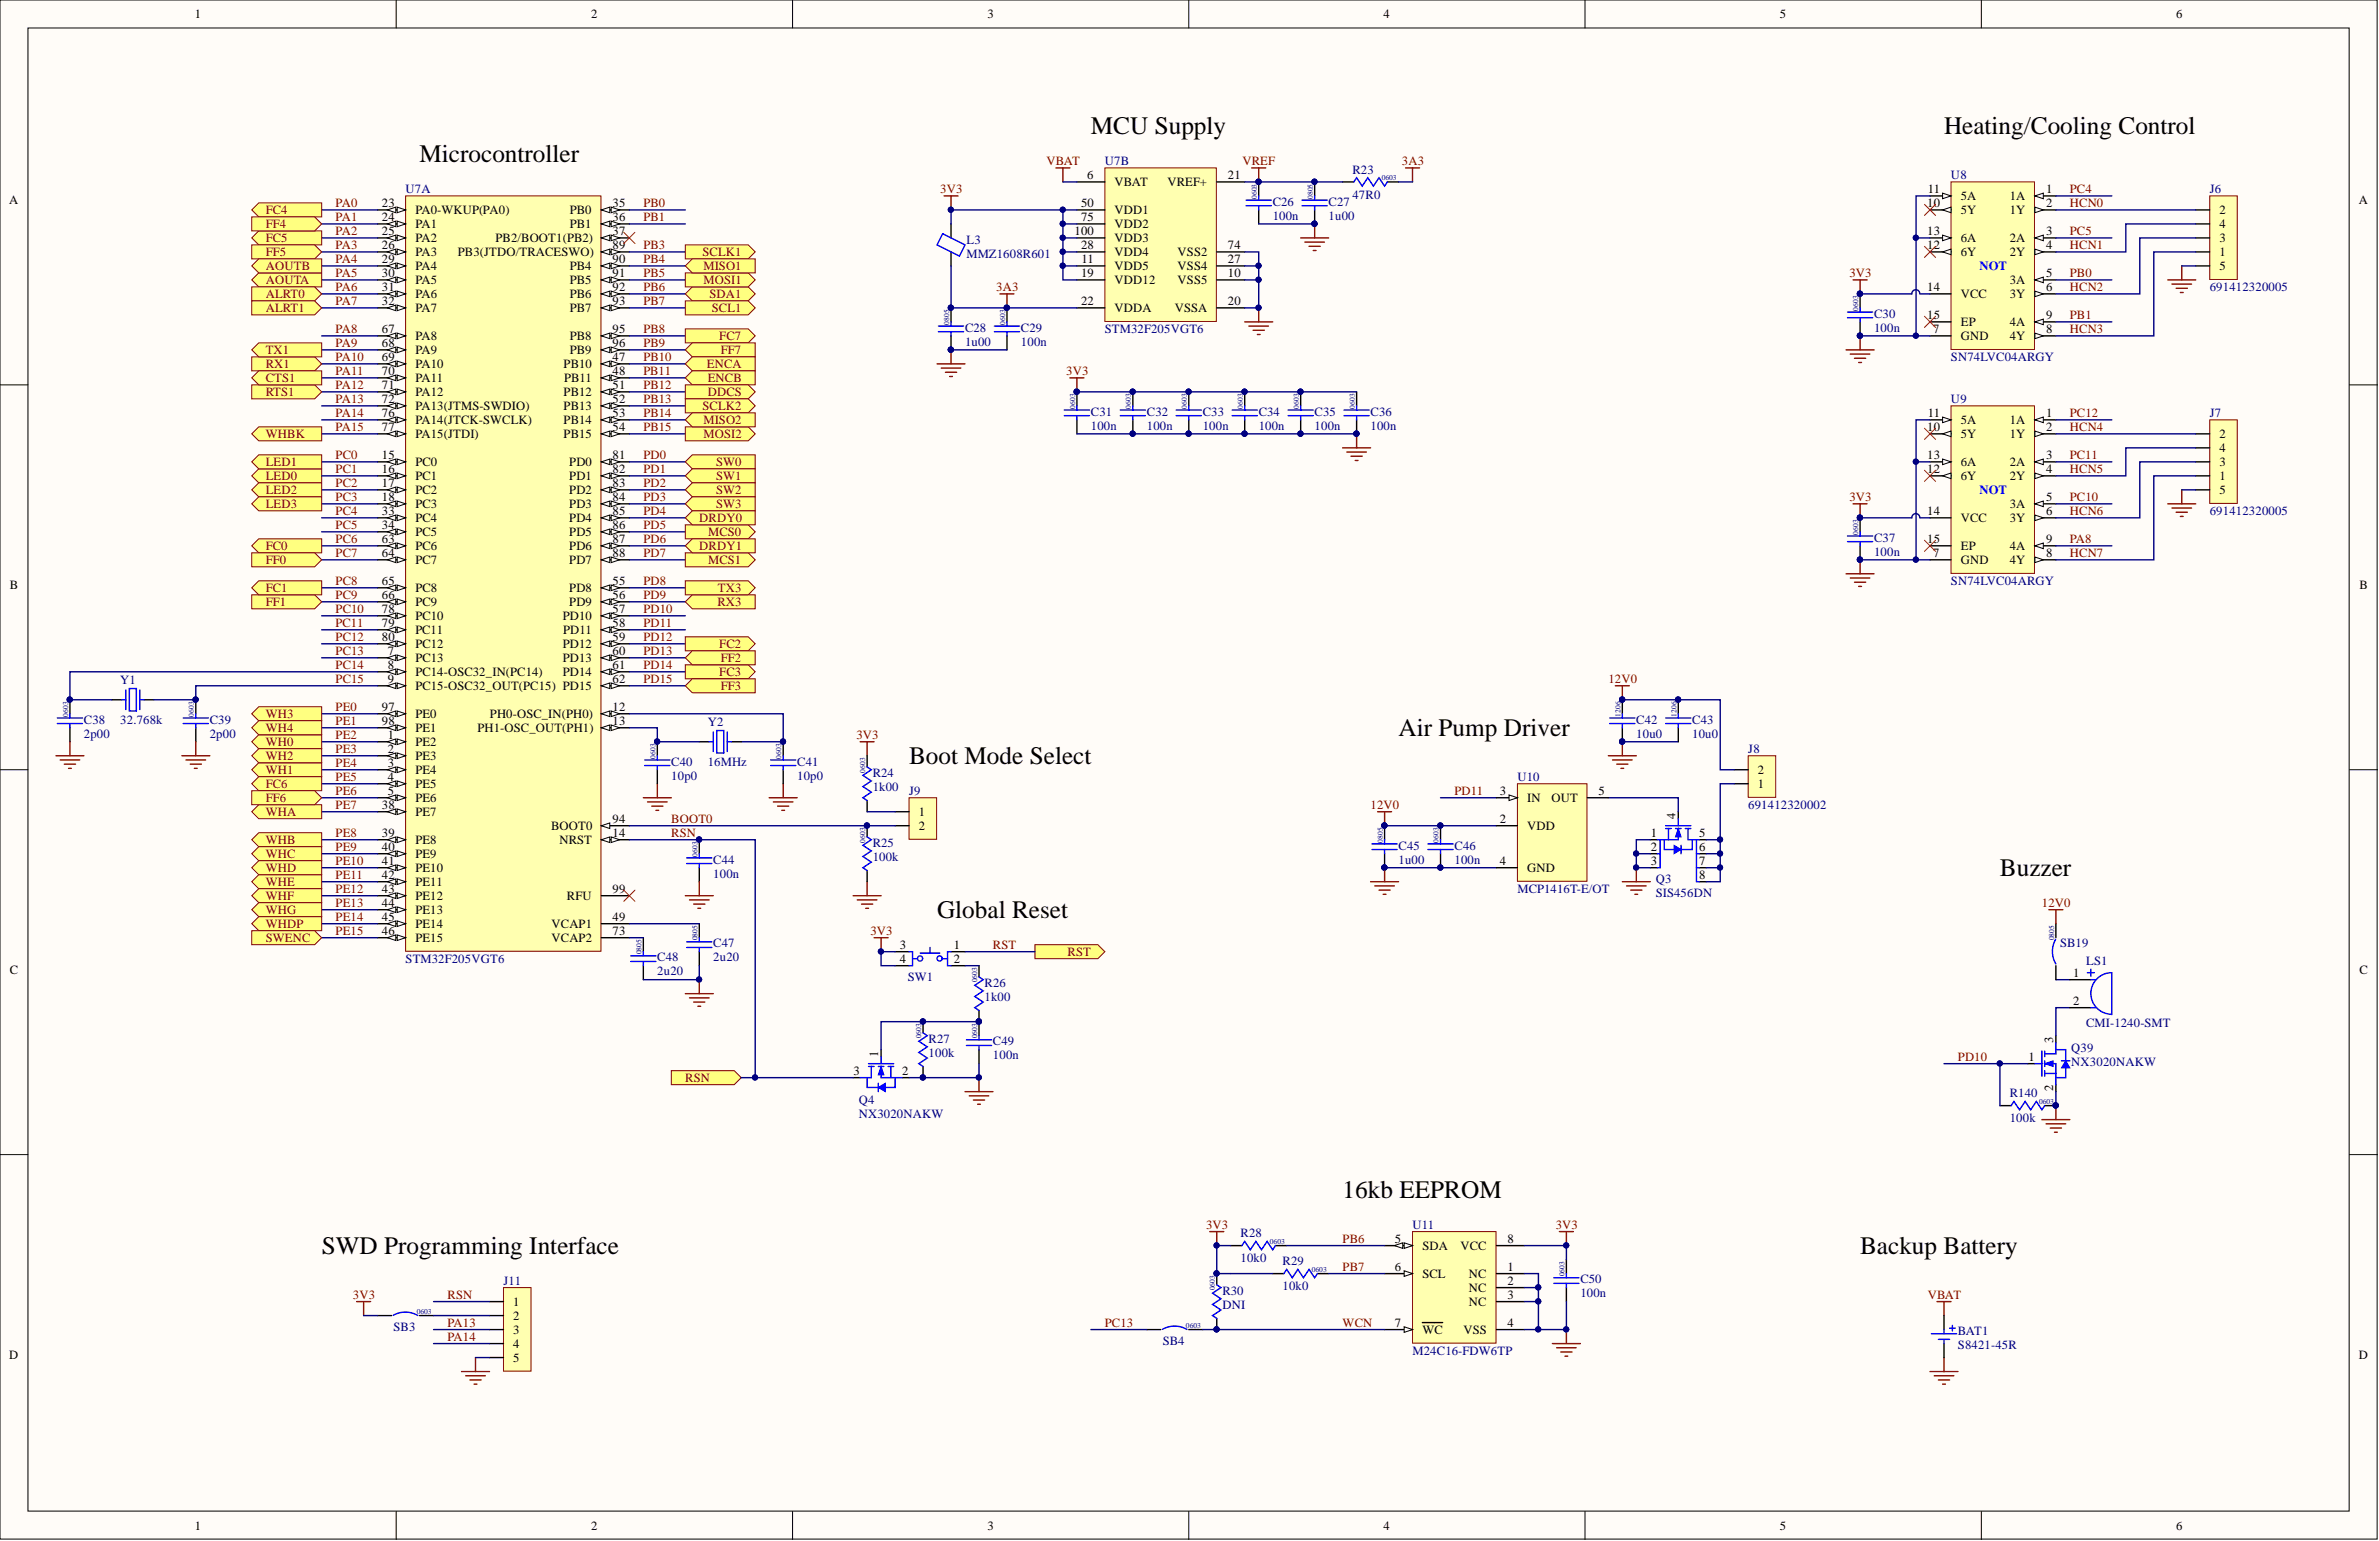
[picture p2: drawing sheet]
<svg xmlns="http://www.w3.org/2000/svg" width="431mm" height="279mm" viewBox="0 0 431 279" stroke-linecap="round" stroke-linejoin="round" font-family="sans-serif">
<defs><g id="words">
<g font-size="4.6">
<text x="76.1" y="29.4">Microcontroller</text>
<text x="197.8" y="24.4">MCU Supply</text>
<text x="352.6" y="24.4">Heating/Cooling Control</text>
<text x="253.6" y="133.5">Air Pump Driver</text>
<text x="164.9" y="138.5">Boot Mode Select</text>
<text x="362.7" y="158.8">Buzzer</text>
<text x="169.9" y="166.5">Global Reset</text>
<text x="243.5" y="217.2">16kb EEPROM</text>
<text x="58.3" y="227.4">SWD Programming Interface</text>
<text x="337.3" y="227.4">Backup Battery</text>
</g>
<g font-size="2.3">
<text x="35.3" y="3.3">1</text>
<text x="107.2" y="3.3">2</text>
<text x="179.1" y="3.3">3</text>
<text x="250.9" y="3.3">4</text>
<text x="322.8" y="3.3">5</text>
<text x="394.7" y="3.3">6</text>
<text x="197.2" y="32.5">6</text>
<text x="202.2" y="33.7">VBAT</text>
<text x="211.7" y="33.7">VREF+</text>
<text x="222.7" y="32.5">21</text>
<text x="349.6" y="35">11</text>
<text x="371.1" y="35">1</text>
<text x="1.7" y="37">A</text>
<text x="69.2" y="37.6">23</text>
<text x="69.2" y="40.1">24</text>
<text x="75.3" y="38.8">PA0-WKUP(PA0)</text>
<text x="75.3" y="41.4">PA1</text>
<text x="103.3" y="38.8">PB0</text>
<text x="103.3" y="41.4">PB1</text>
<text x="111.1" y="37.6">35</text>
<text x="111.1" y="40.1">36</text>
<text x="196.1" y="37.6">50</text>
<text x="196.1" y="40.1">75</text>
<text x="202.2" y="38.8">VDD1</text>
<text x="202.2" y="41.4">VDD2</text>
<text x="349.5" y="37.6">10</text>
<text x="355.6" y="36.3">5A</text>
<text x="355.6" y="38.8">5Y</text>
<text x="364.5" y="38.8">1Y</text>
<text x="364.5" y="36.3">1A</text>
<text x="371.1" y="37.6">2</text>
<text x="402.5" y="38.8">2</text>
<text x="402.5" y="41.4">4</text>
<text x="427.8" y="37">A</text>
<text x="69.2" y="42.6">25</text>
<text x="69.2" y="45.2">26</text>
<text x="69.2" y="47.7">29</text>
<text x="75.3" y="43.9">PA2</text>
<text x="75.3" y="46.4">PA3</text>
<text x="83" y="46.4">PB3(JTDO/TRACESWO)</text>
<text x="89.9" y="43.9">PB2/BOOT1(PB2)</text>
<text x="111.1" y="42.6">37</text>
<text x="111.1" y="45.2">89</text>
<text x="111.1" y="47.7">90</text>
<text x="194.9" y="42.6">100</text>
<text x="196.1" y="45.2">28</text>
<text x="196.1" y="47.7">11</text>
<text x="202.2" y="43.9">VDD3</text>
<text x="202.2" y="46.4">VDD4</text>
<text x="213.6" y="46.4">VSS2</text>
<text x="222.7" y="45.2">74</text>
<text x="222.7" y="47.7">27</text>
<text x="349.5" y="42.6">13</text>
<text x="349.5" y="45.2">12</text>
<text x="355.6" y="43.9">6A</text>
<text x="355.6" y="46.4">6Y</text>
<text x="364.5" y="46.4">2Y</text>
<text x="364.5" y="43.9">2A</text>
<text x="371.1" y="45.2">4</text>
<text x="371.1" y="42.6">3</text>
<text x="402.5" y="46.4">1</text>
<text x="402.5" y="43.9">3</text>
<text x="69.2" y="50.2">30</text>
<text x="69.2" y="52.8">31</text>
<text x="75.3" y="49">PA4</text>
<text x="75.3" y="51.5">PA5</text>
<text x="103.3" y="49">PB4</text>
<text x="103.3" y="51.5">PB5</text>
<text x="111.1" y="50.2">91</text>
<text x="111.1" y="52.8">92</text>
<text x="196.1" y="50.2">19</text>
<text x="202.2" y="49">VDD5</text>
<text x="202.2" y="51.5">VDD12</text>
<text x="213.6" y="49">VSS4</text>
<text x="213.6" y="51.5">VSS5</text>
<text x="222.7" y="50.2">10</text>
<text x="349.5" y="52.8">14</text>
<text x="364.5" y="51.5">3A</text>
<text x="371.1" y="52.8">6</text>
<text x="371.1" y="50.2">5</text>
<text x="402.5" y="49">5</text>
<text x="69.2" y="55.3">32</text>
<text x="75.3" y="54">PA6</text>
<text x="75.3" y="56.6">PA7</text>
<text x="103.3" y="54">PB6</text>
<text x="103.3" y="56.6">PB7</text>
<text x="111.1" y="55.3">93</text>
<text x="196.1" y="55.3">22</text>
<text x="202.2" y="56.6">VDDA</text>
<text x="213.1" y="56.6">VSSA</text>
<text x="222.7" y="55.3">20</text>
<text x="349.5" y="57.9">15</text>
<text x="355.6" y="54">VCC</text>
<text x="355.6" y="59.1">EP</text>
<text x="364.5" y="54">3Y</text>
<text x="364.5" y="59.1">4A</text>
<text x="371.1" y="57.9">9</text>
<text x="69.2" y="60.4">67</text>
<text x="69.2" y="62.9">68</text>
<text x="69.2" y="65.5">69</text>
<text x="75.3" y="61.7">PA8</text>
<text x="75.3" y="64.2">PA9</text>
<text x="103.3" y="61.7">PB8</text>
<text x="103.3" y="64.2">PB9</text>
<text x="111.1" y="60.4">95</text>
<text x="111.1" y="62.9">96</text>
<text x="111.1" y="65.5">47</text>
<text x="350.6" y="60.4">7</text>
<text x="355.6" y="61.7">GND</text>
<text x="364.5" y="61.7">4Y</text>
<text x="371.1" y="60.4">8</text>
<text x="69.2" y="68">70</text>
<text x="69.2" y="70.5">71</text>
<text x="75.3" y="66.7">PA10</text>
<text x="75.3" y="69.3">PA11</text>
<text x="75.3" y="71.8">PA12</text>
<text x="102.2" y="66.7">PB10</text>
<text x="102.2" y="71.8">PB12</text>
<text x="102.3" y="69.3">PB11</text>
<text x="111.1" y="68">48</text>
<text x="111.1" y="70.5">51</text>
<text x="69.2" y="73.1">72</text>
<text x="69.2" y="75.6">76</text>
<text x="75.3" y="74.3">PA13(JTMS-SWDIO)</text>
<text x="75.3" y="76.9">PA14(JTCK-SWCLK)</text>
<text x="102.2" y="74.3">PB13</text>
<text x="102.2" y="76.9">PB14</text>
<text x="111.1" y="73.1">52</text>
<text x="111.1" y="75.6">53</text>
<text x="349.6" y="75.6">11</text>
<text x="355.6" y="76.9">5A</text>
<text x="364.5" y="76.9">1A</text>
<text x="371.1" y="75.6">1</text>
<text x="69.2" y="78.2">77</text>
<text x="69.2" y="83.2">15</text>
<text x="75.3" y="79.4">PA15(JTDI)</text>
<text x="102.2" y="79.4">PB15</text>
<text x="111.1" y="78.2">54</text>
<text x="111.1" y="83.2">81</text>
<text x="349.5" y="78.2">10</text>
<text x="349.5" y="83.2">13</text>
<text x="355.6" y="79.4">5Y</text>
<text x="364.5" y="79.4">1Y</text>
<text x="371.1" y="78.2">2</text>
<text x="371.1" y="83.2">3</text>
<text x="402.5" y="79.4">2</text>
<text x="402.5" y="82">4</text>
<text x="69.2" y="85.8">16</text>
<text x="69.2" y="88.3">17</text>
<text x="75.3" y="84.5">PC0</text>
<text x="75.3" y="87">PC1</text>
<text x="75.3" y="89.6">PC2</text>
<text x="103.2" y="84.5">PD0</text>
<text x="103.2" y="87">PD1</text>
<text x="103.2" y="89.6">PD2</text>
<text x="111.1" y="85.8">82</text>
<text x="111.1" y="88.3">83</text>
<text x="349.5" y="85.8">12</text>
<text x="355.6" y="84.5">6A</text>
<text x="355.6" y="87">6Y</text>
<text x="364.5" y="87">2Y</text>
<text x="364.5" y="84.5">2A</text>
<text x="371.1" y="85.8">4</text>
<text x="402.5" y="87">1</text>
<text x="402.5" y="84.5">3</text>
<text x="402.5" y="89.6">5</text>
<text x="69.2" y="90.8">18</text>
<text x="69.2" y="93.4">33</text>
<text x="69.2" y="95.9">34</text>
<text x="75.3" y="92.1">PC3</text>
<text x="75.3" y="94.6">PC4</text>
<text x="103.2" y="92.1">PD3</text>
<text x="103.2" y="94.6">PD4</text>
<text x="111.1" y="90.8">84</text>
<text x="111.1" y="93.4">85</text>
<text x="111.1" y="95.9">86</text>
<text x="349.5" y="93.4">14</text>
<text x="355.6" y="94.6">VCC</text>
<text x="364.5" y="94.6">3Y</text>
<text x="364.5" y="92.1">3A</text>
<text x="371.1" y="93.4">6</text>
<text x="371.1" y="90.8">5</text>
<text x="69.2" y="98.5">63</text>
<text x="69.2" y="101">64</text>
<text x="75.3" y="97.2">PC5</text>
<text x="75.3" y="99.7">PC6</text>
<text x="103.2" y="97.2">PD5</text>
<text x="103.2" y="99.7">PD6</text>
<text x="111.1" y="98.5">87</text>
<text x="111.1" y="101">88</text>
<text x="349.5" y="98.5">15</text>
<text x="350.6" y="101">7</text>
<text x="355.6" y="99.7">EP</text>
<text x="364.5" y="99.7">4A</text>
<text x="371.1" y="101">8</text>
<text x="371.1" y="98.5">9</text>
<text x="1.8" y="106.7">B</text>
<text x="69.2" y="106.1">65</text>
<text x="75.3" y="102.3">PC7</text>
<text x="75.3" y="107.3">PC8</text>
<text x="103.2" y="102.3">PD7</text>
<text x="103.2" y="107.3">PD8</text>
<text x="111.1" y="106.1">55</text>
<text x="355.6" y="102.3">GND</text>
<text x="364.5" y="102.3">4Y</text>
<text x="427.9" y="106.7">B</text>
<text x="69.2" y="108.6">66</text>
<text x="69.2" y="111.1">78</text>
<text x="69.2" y="113.7">79</text>
<text x="75.3" y="109.9">PC9</text>
<text x="75.3" y="112.4">PC10</text>
<text x="102" y="112.4">PD10</text>
<text x="103.2" y="109.9">PD9</text>
<text x="111.1" y="108.6">56</text>
<text x="111.1" y="111.1">57</text>
<text x="111.1" y="113.7">58</text>
<text x="69.2" y="116.2">80</text>
<text x="70.3" y="118.8">7</text>
<text x="75.3" y="114.9">PC11</text>
<text x="75.3" y="117.5">PC12</text>
<text x="102" y="117.5">PD12</text>
<text x="102.1" y="114.9">PD11</text>
<text x="111.1" y="116.2">59</text>
<text x="111.1" y="118.8">60</text>
<text x="70.3" y="121.3">8</text>
<text x="70.3" y="123.8">9</text>
<text x="75.3" y="120">PC13</text>
<text x="75.3" y="122.6">PC14-OSC32_IN(PC14)</text>
<text x="75.3" y="125.1">PC15-OSC32_OUT(PC15) PD15</text>
<text x="102" y="120">PD13</text>
<text x="102" y="122.6">PD14</text>
<text x="111.1" y="121.3">61</text>
<text x="111.1" y="123.8">62</text>
<text x="69.2" y="128.9">97</text>
<text x="69.2" y="131.4">98</text>
<text x="75.3" y="130.2">PE0</text>
<text x="88.9" y="130.2">PH0-OSC_IN(PH0)</text>
<text x="111.1" y="128.9">12</text>
<text x="111.1" y="131.4">13</text>
<text x="70.3" y="134">1</text>
<text x="70.3" y="136.5">2</text>
<text x="75.3" y="132.7">PE1</text>
<text x="75.3" y="135.2">PE2</text>
<text x="75.3" y="137.8">PE3</text>
<text x="86.6" y="132.7">PH1-OSC_OUT(PH1)</text>
<text x="70.3" y="139.1">3</text>
<text x="70.3" y="141.6">4</text>
<text x="75.3" y="140.3">PE4</text>
<text x="75.3" y="142.9">PE5</text>
<text x="318.8" y="140.3">2</text>
<text x="318.8" y="142.9">1</text>
<text x="69.2" y="146.7">38</text>
<text x="70.3" y="144.1">5</text>
<text x="75.3" y="145.4">PE6</text>
<text x="75.3" y="147.9">PE7</text>
<text x="111.1" y="149.2">94</text>
<text x="166.6" y="147.9">1</text>
<text x="272" y="149.2">2</text>
<text x="272" y="144.1">3</text>
<text x="277" y="145.4">IN</text>
<text x="281.4" y="145.4">OUT</text>
<text x="289.9" y="144.1">5</text>
<text x="303.9" y="148.4" transform="rotate(-90 303.9 148.4)">4</text>
<text x="69.2" y="151.7">39</text>
<text x="69.2" y="154.3">40</text>
<text x="75.3" y="153">PE8</text>
<text x="75.3" y="155.6">PE9</text>
<text x="99.9" y="150.5">BOOT0</text>
<text x="101.5" y="153">NRST</text>
<text x="111.1" y="151.7">14</text>
<text x="166.6" y="150.5">2</text>
<text x="277" y="150.5">VDD</text>
<text x="299.4" y="154.3">2</text>
<text x="299.4" y="151.7">1</text>
<text x="308.2" y="154.3">6</text>
<text x="308.2" y="151.7">5</text>
<text x="69.2" y="156.8">41</text>
<text x="69.2" y="159.4">42</text>
<text x="69.2" y="161.9">43</text>
<text x="75.3" y="158.1">PE10</text>
<text x="75.3" y="160.6">PE11</text>
<text x="111.1" y="161.9">99</text>
<text x="272" y="156.8">4</text>
<text x="277" y="158.1">GND</text>
<text x="299.4" y="156.8">3</text>
<text x="308.2" y="159.4">8</text>
<text x="308.2" y="156.8">7</text>
<text x="69.2" y="164.4">44</text>
<text x="69.2" y="167">45</text>
<text x="75.3" y="163.2">PE12</text>
<text x="75.3" y="165.7">PE13</text>
<text x="102.8" y="163.2">RFU</text>
<text x="111.1" y="167">49</text>
<text x="69.2" y="169.5">46</text>
<text x="75.3" y="168.2">PE14</text>
<text x="75.3" y="170.8">PE15</text>
<text x="100" y="168.2">VCAP1</text>
<text x="100" y="170.8">VCAP2</text>
<text x="111.1" y="169.5">73</text>
<text x="163.2" y="172">3</text>
<text x="173" y="172">1</text>
<text x="1.8" y="176.5">C</text>
<text x="163.2" y="174.6">4</text>
<text x="173" y="174.6">2</text>
<text x="376" y="177.1">1</text>
<text x="427.9" y="176.5">C</text>
<text x="376" y="182.2">2</text>
<text x="159.3" y="191.6" transform="rotate(-90 159.3 191.6)">1</text>
<text x="372.3" y="189" transform="rotate(-90 372.3 189)">3</text>
<text x="154.8" y="194.9">3</text>
<text x="163.6" y="194.9">2</text>
<text x="367.9" y="192.3">1</text>
<text x="372.3" y="197.8" transform="rotate(-90 372.3 197.8)">2</text>
<text x="253" y="225.3">5</text>
<text x="258" y="226.6">SDA</text>
<text x="264.9" y="226.6">VCC</text>
<text x="273.4" y="225.3">8</text>
<text x="253" y="230.4">6</text>
<text x="258" y="231.7">SCL</text>
<text x="266.4" y="231.7">NC</text>
<text x="273.4" y="230.4">1</text>
<text x="273.4" y="232.9">2</text>
<text x="93.1" y="239.3">2</text>
<text x="93.1" y="236.8">1</text>
<text x="266.4" y="234.2">NC</text>
<text x="266.4" y="236.8">NC</text>
<text x="273.4" y="235.5">3</text>
<text x="93.1" y="241.8">3</text>
<text x="93.1" y="244.4">4</text>
<text x="253" y="240.6">7</text>
<text x="258" y="241.8">WC</text>
<text x="265.4" y="241.8">VSS</text>
<text x="273.4" y="240.6">4</text>
<text x="1.7" y="246.3">D</text>
<text x="93.1" y="246.9">5</text>
<text x="427.8" y="246.3">D</text>
<text x="35.3" y="277.4">1</text>
<text x="107.2" y="277.4">2</text>
<text x="179.1" y="277.4">3</text>
<text x="250.9" y="277.4">4</text>
<text x="322.8" y="277.4">5</text>
<text x="394.7" y="277.4">6</text>
</g>
<g font-size="2.3" fill="#800000">
<text x="189.8" y="29.9">VBAT</text>
<text x="225.3" y="29.9">VREF</text>
<text x="254.2" y="29.9">3A3</text>
<text x="170.5" y="35">3V3</text>
<text x="375.4" y="35">PC4</text>
<text x="48.2" y="38.8">FC4</text>
<text x="48.2" y="41.4">FF4</text>
<text x="60.9" y="37.6">PA0</text>
<text x="60.9" y="40.1">PA1</text>
<text x="116.7" y="40.1">PB1</text>
<text x="116.7" y="37.6">PB0</text>
<text x="375.4" y="37.6">HCN0</text>
<text x="48.2" y="43.9">FC5</text>
<text x="48.2" y="46.4">FF5</text>
<text x="60.9" y="42.6">PA2</text>
<text x="60.9" y="45.2">PA3</text>
<text x="60.9" y="47.7">PA4</text>
<text x="116.7" y="47.7">PB4</text>
<text x="116.7" y="45.2">PB3</text>
<text x="127.4" y="46.4">SCLK1</text>
<text x="375.4" y="45.2">HCN1</text>
<text x="375.4" y="42.6">PC5</text>
<text x="48.2" y="51.5">AOUTA</text>
<text x="48.2" y="49">AOUTB</text>
<text x="60.9" y="50.2">PA5</text>
<text x="60.9" y="52.8">PA6</text>
<text x="116.7" y="52.8">PB6</text>
<text x="116.7" y="50.2">PB5</text>
<text x="127.6" y="51.5">MOSI1</text>
<text x="127.6" y="49">MISO1</text>
<text x="180.7" y="52.8">3A3</text>
<text x="335.4" y="50.2">3V3</text>
<text x="375.4" y="52.8">HCN2</text>
<text x="375.4" y="50.2">PB0</text>
<text x="48.2" y="54">ALRT0</text>
<text x="48.2" y="56.6">ALRT1</text>
<text x="60.9" y="55.3">PA7</text>
<text x="116.7" y="55.3">PB7</text>
<text x="128.7" y="54">SDA1</text>
<text x="129.1" y="56.6">SCL1</text>
<text x="375.4" y="57.9">PB1</text>
<text x="48.2" y="64.2">TX1</text>
<text x="60.9" y="60.4">PA8</text>
<text x="60.9" y="62.9">PA9</text>
<text x="60.9" y="65.5">PA10</text>
<text x="116.7" y="65.5">PB10</text>
<text x="116.7" y="62.9">PB9</text>
<text x="116.7" y="60.4">PB8</text>
<text x="130.5" y="61.7">FC7</text>
<text x="130.7" y="64.2">FF7</text>
<text x="375.4" y="60.4">HCN3</text>
<text x="48.2" y="66.7">RX1</text>
<text x="48.2" y="71.8">RTS1</text>
<text x="48.2" y="69.3">CTS1</text>
<text x="60.9" y="68">PA11</text>
<text x="60.9" y="70.5">PA12</text>
<text x="116.7" y="70.5">PB12</text>
<text x="116.7" y="68">PB11</text>
<text x="128.2" y="66.7">ENCA</text>
<text x="128.3" y="69.3">ENCB</text>
<text x="128.3" y="71.8">DDCS</text>
<text x="193.4" y="68">3V3</text>
<text x="60.9" y="73.1">PA13</text>
<text x="60.9" y="75.6">PA14</text>
<text x="116.7" y="73.1">PB13</text>
<text x="116.7" y="75.6">PB14</text>
<text x="127.4" y="74.3">SCLK2</text>
<text x="127.6" y="76.9">MISO2</text>
<text x="375.4" y="75.6">PC12</text>
<text x="48.2" y="79.4">WHBK</text>
<text x="60.9" y="78.2">PA15</text>
<text x="60.9" y="83.2">PC0</text>
<text x="116.7" y="83.2">PD0</text>
<text x="116.7" y="78.2">PB15</text>
<text x="127.6" y="79.4">MOSI2</text>
<text x="375.4" y="78.2">HCN4</text>
<text x="375.4" y="83.2">PC11</text>
<text x="48.2" y="87">LED0</text>
<text x="48.2" y="84.5">LED1</text>
<text x="48.2" y="89.6">LED2</text>
<text x="60.9" y="85.8">PC1</text>
<text x="60.9" y="88.3">PC2</text>
<text x="116.7" y="88.3">PD2</text>
<text x="116.7" y="85.8">PD1</text>
<text x="129.9" y="84.5">SW0</text>
<text x="129.9" y="87">SW1</text>
<text x="129.9" y="89.6">SW2</text>
<text x="375.4" y="85.8">HCN5</text>
<text x="48.2" y="92.1">LED3</text>
<text x="60.9" y="90.8">PC3</text>
<text x="60.9" y="93.4">PC4</text>
<text x="60.9" y="95.9">PC5</text>
<text x="116.7" y="95.9">PD5</text>
<text x="116.7" y="93.4">PD4</text>
<text x="116.7" y="90.8">PD3</text>
<text x="126.8" y="94.6">DRDY0</text>
<text x="129.9" y="92.1">SW3</text>
<text x="335.4" y="90.8">3V3</text>
<text x="375.4" y="93.4">HCN6</text>
<text x="375.4" y="90.8">PC10</text>
<text x="48.2" y="99.7">FC0</text>
<text x="60.9" y="98.5">PC6</text>
<text x="60.9" y="101">PC7</text>
<text x="116.7" y="101">PD7</text>
<text x="116.7" y="98.5">PD6</text>
<text x="126.8" y="99.7">DRDY1</text>
<text x="128.4" y="97.2">MCS0</text>
<text x="375.4" y="101">HCN7</text>
<text x="375.4" y="98.5">PA8</text>
<text x="48.2" y="107.3">FC1</text>
<text x="48.2" y="102.3">FF0</text>
<text x="60.9" y="106.1">PC8</text>
<text x="116.7" y="106.1">PD8</text>
<text x="128.4" y="102.3">MCS1</text>
<text x="130.2" y="107.3">TX3</text>
<text x="48.2" y="109.9">FF1</text>
<text x="60.9" y="108.6">PC9</text>
<text x="60.9" y="111.1">PC10</text>
<text x="60.9" y="113.7">PC11</text>
<text x="116.7" y="113.7">PD11</text>
<text x="116.7" y="111.1">PD10</text>
<text x="116.7" y="108.6">PD9</text>
<text x="130.1" y="109.9">RX3</text>
<text x="60.9" y="116.2">PC12</text>
<text x="60.9" y="118.8">PC13</text>
<text x="116.7" y="118.8">PD13</text>
<text x="116.7" y="116.2">PD12</text>
<text x="130.5" y="117.5">FC2</text>
<text x="60.9" y="121.3">PC14</text>
<text x="60.9" y="123.8">PC15</text>
<text x="116.7" y="123.8">PD15</text>
<text x="116.7" y="121.3">PD14</text>
<text x="130.5" y="122.6">FC3</text>
<text x="130.7" y="125.1">FF3</text>
<text x="130.7" y="120">FF2</text>
<text x="291.7" y="123.8">12V0</text>
<text x="48.2" y="130.2">WH3</text>
<text x="60.9" y="128.9">PE0</text>
<text x="60.9" y="131.4">PE1</text>
<text x="48.2" y="135.2">WH0</text>
<text x="48.2" y="137.8">WH2</text>
<text x="48.2" y="132.7">WH4</text>
<text x="60.9" y="134">PE2</text>
<text x="60.9" y="136.5">PE3</text>
<text x="155.3" y="134">3V3</text>
<text x="48.2" y="140.3">WH1</text>
<text x="48.2" y="142.9">FC6</text>
<text x="60.9" y="139.1">PE4</text>
<text x="60.9" y="141.6">PE5</text>
<text x="48.2" y="147.9">WHA</text>
<text x="48.2" y="145.4">FF6</text>
<text x="60.9" y="144.1">PE6</text>
<text x="60.9" y="146.7">PE7</text>
<text x="121.7" y="149.2">BOOT0</text>
<text x="248.6" y="146.7">12V0</text>
<text x="263.8" y="144.1">PD11</text>
<text x="48.2" y="153">WHB</text>
<text x="48.2" y="155.6">WHC</text>
<text x="60.9" y="151.7">PE8</text>
<text x="60.9" y="154.3">PE9</text>
<text x="121.7" y="151.7">RSN</text>
<text x="48.2" y="160.6">WHE</text>
<text x="48.2" y="158.1">WHD</text>
<text x="60.9" y="156.8">PE10</text>
<text x="60.9" y="159.4">PE11</text>
<text x="60.9" y="161.9">PE12</text>
<text x="48.2" y="163.2">WHF</text>
<text x="48.2" y="165.7">WHG</text>
<text x="60.9" y="164.4">PE13</text>
<text x="60.9" y="167">PE14</text>
<text x="370.3" y="164.4">12V0</text>
<text x="48.2" y="168.2">WHDP</text>
<text x="48.2" y="170.8">SWENC</text>
<text x="60.9" y="169.5">PE15</text>
<text x="157.8" y="169.5">3V3</text>
<text x="180.1" y="172">RST</text>
<text x="193.6" y="173.3">RST</text>
<text x="124.3" y="196.2">RSN</text>
<text x="355.1" y="192.3">PD10</text>
<text x="218.7" y="222.8">3V3</text>
<text x="243.5" y="225.3">PB6</text>
<text x="282.1" y="222.8">3V3</text>
<text x="243.5" y="230.4">PB7</text>
<text x="64" y="235.5">3V3</text>
<text x="81.2" y="235.5">RSN</text>
<text x="349.6" y="235.5">VBAT</text>
<text x="81.2" y="243.1">PA14</text>
<text x="81.2" y="240.6">PA13</text>
<text x="200.4" y="240.6">PC13</text>
<text x="243.5" y="240.6">WCN</text>
</g>
<g font-size="2.3" fill="#000080">
<text x="200.4" y="29.9">U7B</text>
<text x="73.6" y="35">U7A</text>
<text x="245.3" y="31.5">R23</text>
<text x="353.8" y="32.5">U8</text>
<text x="400.7" y="35">J6</text>
<text x="230.8" y="39.8">100n</text>
<text x="230.8" y="37.3">C26</text>
<text x="241" y="39.8">1u00</text>
<text x="241" y="37.3">C27</text>
<text x="245.3" y="36">47R0</text>
<text x="175.3" y="44.2">L3</text>
<text x="175.3" y="46.7">MMZ1608R601</text>
<text x="400.7" y="52.8">691412320005</text>
<text x="339.9" y="57.6">C30</text>
<text x="175" y="62.7">1u00</text>
<text x="175" y="60.1">C28</text>
<text x="185.2" y="62.7">100n</text>
<text x="185.2" y="60.1">C29</text>
<text x="200.4" y="60.4">STM32F205VGT6</text>
<text x="339.9" y="60.1">100n</text>
<text x="353.8" y="65.5">SN74LVC04ARGY</text>
<text x="197.8" y="77.9">100n</text>
<text x="197.8" y="75.4">C31</text>
<text x="208" y="77.9">100n</text>
<text x="208" y="75.4">C32</text>
<text x="218.1" y="77.9">100n</text>
<text x="218.1" y="75.4">C33</text>
<text x="228.3" y="77.9">100n</text>
<text x="228.3" y="75.4">C34</text>
<text x="238.4" y="77.9">100n</text>
<text x="238.4" y="75.4">C35</text>
<text x="248.6" y="77.9">100n</text>
<text x="248.6" y="75.4">C36</text>
<text x="353.8" y="73.1">U9</text>
<text x="400.7" y="75.6">J7</text>
<text x="400.7" y="93.4">691412320005</text>
<text x="339.9" y="100.7">100n</text>
<text x="339.9" y="98.2">C37</text>
<text x="353.8" y="106.1">SN74LVC04ARGY</text>
<text x="21.8" y="124.1">Y1</text>
<text x="15.2" y="131.2">C38</text>
<text x="21.8" y="131.2">32.768k</text>
<text x="38" y="131.2">C39</text>
<text x="128.3" y="131.7">Y2</text>
<text x="296.8" y="131.2">C42</text>
<text x="306.9" y="131.2">C43</text>
<text x="15.2" y="133.7">2p00</text>
<text x="38" y="133.7">2p00</text>
<text x="296.8" y="133.7">10u0</text>
<text x="306.9" y="133.7">10u0</text>
<text x="317" y="136.5">J8</text>
<text x="121.7" y="141.3">10p0</text>
<text x="121.7" y="138.8">C40</text>
<text x="128.3" y="138.8">16MHz</text>
<text x="144.6" y="141.3">10p0</text>
<text x="144.6" y="138.8">C41</text>
<text x="158.3" y="143.4">1k00</text>
<text x="158.3" y="140.8">R24</text>
<text x="275.2" y="141.6">U10</text>
<text x="164.9" y="144.1">J9</text>
<text x="317" y="146.7">691412320002</text>
<text x="158.3" y="153.5">R25</text>
<text x="253.6" y="154">C45</text>
<text x="263.8" y="154">C46</text>
<text x="129.4" y="159.1">100n</text>
<text x="129.4" y="156.6">C44</text>
<text x="158.3" y="156.1">100k</text>
<text x="253.6" y="156.6">1u00</text>
<text x="263.8" y="156.6">100n</text>
<text x="275.2" y="161.9">MCP1416T-E/OT</text>
<text x="300.3" y="160.1">Q3</text>
<text x="300.3" y="162.7">SIS456DN</text>
<text x="129.4" y="171.8">C47</text>
<text x="373.6" y="171.8">SB19</text>
<text x="73.6" y="174.6">STM32F205VGT6</text>
<text x="119.2" y="176.9">2u20</text>
<text x="119.2" y="174.3">C48</text>
<text x="129.4" y="174.3">2u20</text>
<text x="164.6" y="177.9">SW1</text>
<text x="178.6" y="178.9">R26</text>
<text x="378.3" y="175">LS1</text>
<text x="178.6" y="181.4">1k00</text>
<text x="168.4" y="191.6">100k</text>
<text x="168.4" y="189">R27</text>
<text x="180.1" y="189.6">C49</text>
<text x="375.6" y="190.8">Q39</text>
<text x="378.3" y="186.3">CMI-1240-SMT</text>
<text x="180.1" y="192.1">100n</text>
<text x="375.6" y="193.4">NX3020NAKW</text>
<text x="155.7" y="200.2">Q4</text>
<text x="155.7" y="202.7">NX3020NAKW</text>
<text x="364.5" y="203.5">100k</text>
<text x="364.5" y="198.9">R140</text>
<text x="225" y="224.3">R28</text>
<text x="256.2" y="222.8">U11</text>
<text x="91.3" y="232.9">J11</text>
<text x="225" y="228.9">10k0</text>
<text x="232.6" y="234">10k0</text>
<text x="232.6" y="229.4">R29</text>
<text x="286.6" y="232.7">C50</text>
<text x="221.7" y="237.3">DNI</text>
<text x="221.7" y="234.7">R30</text>
<text x="286.6" y="235.2">100n</text>
<text x="71.4" y="241.3">SB3</text>
<text x="210.9" y="243.9">SB4</text>
<text x="256.2" y="245.6">M24C16-FDW6TP</text>
<text x="355.1" y="242.1">BAT1</text>
<text x="355.1" y="244.6">S8421-45R</text>
</g>
<g font-size="2.3" fill="#00f">
<text x="359" y="49">NOT</text>
<text x="359" y="89.6">NOT</text>
</g>
<g font-size="1.4" fill="#000080">
<text x="250.6" y="32.6">0603</text>
<text x="227.9" y="36" transform="rotate(-90 227.9 36)">0603</text>
<text x="238.1" y="36" transform="rotate(-90 238.1 36)">0805</text>
<text x="172.1" y="58.9" transform="rotate(-90 172.1 58.9)">0805</text>
<text x="182.3" y="58.9" transform="rotate(-90 182.3 58.9)">0603</text>
<text x="337" y="56.3" transform="rotate(-90 337 56.3)">0603</text>
<text x="195" y="74.1" transform="rotate(-90 195 74.1)">0603</text>
<text x="205.1" y="74.1" transform="rotate(-90 205.1 74.1)">0603</text>
<text x="215.3" y="74.1" transform="rotate(-90 215.3 74.1)">0603</text>
<text x="225.4" y="74.1" transform="rotate(-90 225.4 74.1)">0603</text>
<text x="235.5" y="74.1" transform="rotate(-90 235.5 74.1)">0603</text>
<text x="245.7" y="74.1" transform="rotate(-90 245.7 74.1)">0603</text>
<text x="337" y="96.9" transform="rotate(-90 337 96.9)">0603</text>
<text x="12.3" y="129.9" transform="rotate(-90 12.3 129.9)">0603</text>
<text x="35.2" y="129.9" transform="rotate(-90 35.2 129.9)">0603</text>
<text x="293.9" y="129.9" transform="rotate(-90 293.9 129.9)">1206</text>
<text x="304" y="129.9" transform="rotate(-90 304 129.9)">1206</text>
<text x="118.9" y="137.5" transform="rotate(-90 118.9 137.5)">0603</text>
<text x="141.7" y="137.5" transform="rotate(-90 141.7 137.5)">0603</text>
<text x="156.9" y="140.1" transform="rotate(-90 156.9 140.1)">0603</text>
<text x="126.5" y="155.3" transform="rotate(-90 126.5 155.3)">0603</text>
<text x="156.9" y="152.8" transform="rotate(-90 156.9 152.8)">0603</text>
<text x="250.8" y="152.8" transform="rotate(-90 250.8 152.8)">0805</text>
<text x="260.9" y="152.8" transform="rotate(-90 260.9 152.8)">0603</text>
<text x="116.3" y="173.1" transform="rotate(-90 116.3 173.1)">0805</text>
<text x="126.5" y="170.5" transform="rotate(-90 126.5 170.5)">0805</text>
<text x="372.5" y="170.5" transform="rotate(-90 372.5 170.5)">0805</text>
<text x="177.2" y="178.1" transform="rotate(-90 177.2 178.1)">0603</text>
<text x="167.1" y="188.3" transform="rotate(-90 167.1 188.3)">0603</text>
<text x="177.2" y="188.3" transform="rotate(-90 177.2 188.3)">0603</text>
<text x="369.8" y="200.1">0603</text>
<text x="230.3" y="225.5">0603</text>
<text x="220.3" y="234" transform="rotate(-90 220.3 234)">0603</text>
<text x="237.9" y="230.6">0603</text>
<text x="283.7" y="231.4" transform="rotate(-90 283.7 231.4)">0603</text>
<text x="75.6" y="238.2">0603</text>
<text x="215.1" y="240.7">0603</text>
</g>
</g></defs>
<g fill="#fffcf8" stroke="#000" stroke-width=".18">
<path d="M0 0h431.1v279.1h-431.1z"/>
<path d="M5.1 5.1h420.9v268.9h-420.9z"/>
</g>
<g fill="none" stroke="#000" stroke-width=".18">
<path d="M71.9 0v5.1M143.7 0v5.1M215.6 0v5.1M287.4 0v5.1M359.3 0v5.1M0 69.8h5.1M426.1 69.8h5.1M0 139.6h5.1M426.1 139.6h5.1M0 209.3h5.1M426.1 209.3h5.1M71.9 274.1v5"/>
<path d="M143.7 274.1v5M215.6 274.1v5M287.4 274.1v5M359.3 274.1v5"/>
</g>
<path d="M154.7 195.4h1.3M159.8 190.3v1.3M163.6 195.4h1.3" fill="none" stroke="#000" stroke-width=".25"/>
<path d="M157.5 192.9h4.6M157.5 193.4h1M159.3 193.4h1M159.8 191.6v1.3M161.1 193.4h1M161.6 193.4v2" fill="none" stroke="#00f" stroke-width=".25"/>
<path d="M159.3 197.2l1.3-.8v1.5z" fill="#00f"/>
<path d="M159.3 197.2l1.3-.8v1.5z" fill="none" stroke="#00f" stroke-width=".18"/>
<path d="M159.8 193.4l.5 1.5h-1z" fill="#00f"/>
<path d="M159.8 193.4l.5 1.5h-1z" fill="none" stroke="#00f" stroke-width=".18"/>
<path d="M157.3 195.4v1.8h2M158 193.4v2h-2M159.3 196.4v1.5M159.8 193.4v2h3.8M162.3 195.4v1.8h-1.7M232.8 230.9l.5-.7 1.1 1.5 1-1.5 1 1.5 1-1.5 1 1.5 .5-.8" fill="none" stroke="#00f" stroke-width=".25"/>
<path d="M230.8 230.9h2M238.9 230.9h2.1" fill="none" stroke="#000" stroke-width=".25"/>
<path d="M256.2 223.3h15.1v20.2h-15.1z" fill="#ffffb0" stroke="#800000" stroke-width=".18"/>
<path d="M251.1 225.8h5.1M271.4 230.9h5.1M271.4 233.5h5.1M271.4 236h5.1M271.4 241.1h5.1" fill="none" stroke="#000" stroke-width=".25"/>
<path d="M254.7 225.3l1.5 .5-1.5 .5z" fill="#fffcf8"/>
<path d="M254.7 225.3l1.5 .5-1.5 .5z" fill="none" stroke="#000" stroke-width=".18"/>
<path d="M252.9 225.8l1.5-.5v1z" fill="#fffcf8"/>
<path d="M252.9 225.8l1.5-.5v1z" fill="none" stroke="#000" stroke-width=".18"/>
<path d="M251.1 230.9h5.1" fill="none" stroke="#000" stroke-width=".25"/>
<path d="M254.7 230.4l1.5 .5-1.5 .5z" fill="#fffcf8"/>
<path d="M254.7 230.4l1.5 .5-1.5 .5z" fill="none" stroke="#000" stroke-width=".18"/>
<path d="M251.1 241.1h5.1" fill="none" stroke="#000" stroke-width=".25"/>
<path d="M254.7 240.6l1.5 .5-1.5 .5z" fill="#fffcf8"/>
<path d="M254.7 240.6l1.5 .5-1.5 .5z" fill="none" stroke="#000" stroke-width=".18"/>
<path d="M68.5 238.5h2.5M76.1 238.5h2.5M223.2 225.8h2M231.3 225.8h2M258 239.8h3.6M271.4 225.8h5.1" fill="none" stroke="#000" stroke-width=".25"/>
<path d="M71.3 238.5a4.4 4.4 0 0 1 4.5 0M225.2 225.8l.5-.7 1.1 1.5 1-1.5 1 1.5 1-1.5 1 1.5 .5-.8" fill="none" stroke="#00f" stroke-width=".25"/>
<path d="M91.3 233.5h5v15.1h-5z" fill="#ffffb0" stroke="#800000" stroke-width=".18"/>
<g fill="none" stroke="#000" stroke-width=".25">
<path d="M299.3 154.8h1.3M299.3 157.3h1.3M299.3 152.3h1.3M304.4 147.2v1.2M308.2 154.8h1.2M308.2 157.3h1.2M308.2 159.9h1.2M308.2 152.3h1.2M88.8 238.5h2.5M88.8 236h2.5M284.1 228.4v2.5M284.1 233.5v2.5"/>
<path d="M88.8 241.1h2.5M88.8 243.6h2.5M88.8 246.1h2.5M208 241.1h2.5M215.6 241.1h2.5"/>
</g>
<path d="M302.1 149.7h4.5M302.1 150.2h1M302.6 150.2v2.1M303.9 150.2h1M304.4 148.4v1.3M305.6 150.2h1M281.8 231.7h4.6M281.8 232.7h4.6M284.1 230.9v.8M284.1 232.7v.8M210.8 241a4.4 4.4 0 0 1 4.5 .1" fill="none" stroke="#00f" stroke-width=".25"/>
<path d="M303.6 153.3l1.3 .7-1.3 .8z" fill="#00f"/>
<path d="M303.6 153.3l1.3 .7-1.3 .8z" fill="none" stroke="#00f" stroke-width=".18"/>
<path d="M304.4 150.2l.5 1.5h-1z" fill="#00f"/>
<path d="M304.4 150.2l.5 1.5h-1z" fill="none" stroke="#00f" stroke-width=".18"/>
<path d="M300.6 154.8h.5M301.1 152.3v5h-.5M301.8 152.3v1.7h1.8M304.4 150.2v2.1h-3.8M304.9 153.3v1.5M306.1 150.2v2.1h2.1M306.9 152.3v1.7h-2M307.7 152.3v7.6h.5M307.7 157.3h.5M307.7 154.8h.5" fill="none" stroke="#00f" stroke-width=".25"/>
<path d="M353.8 73.6h15.2v30.4h-15.2z" fill="#ffffb0" stroke="#800000" stroke-width=".18"/>
<path d="M369 78.7h3.8M350 93.9h3.8" fill="none" stroke="#000" stroke-width=".25"/>
<path d="M369 78.2l1.6 .5-1.6 .5z" fill="#fffcf8"/>
<path d="M369 78.2l1.6 .5-1.6 .5z" fill="none" stroke="#000" stroke-width=".18"/>
<path d="M369 76.1h3.8M350 101.5h3.8" fill="none" stroke="#000" stroke-width=".25"/>
<path d="M369 76.1l1.6-.5v1z" fill="#fffcf8"/>
<path d="M369 76.1l1.6-.5v1z" fill="none" stroke="#000" stroke-width=".18"/>
<path d="M350 76.1h3.8" fill="none" stroke="#000" stroke-width=".25"/>
<path d="M352.3 75.6l1.5 .5-1.5 .5z" fill="#fffcf8"/>
<path d="M352.3 75.6l1.5 .5-1.5 .5z" fill="none" stroke="#000" stroke-width=".18"/>
<path d="M369 86.3h3.8" fill="none" stroke="#000" stroke-width=".25"/>
<path d="M369 85.8l1.6 .5-1.6 .5z" fill="#fffcf8"/>
<path d="M369 85.8l1.6 .5-1.6 .5z" fill="none" stroke="#000" stroke-width=".18"/>
<path d="M369 83.7h3.8" fill="none" stroke="#000" stroke-width=".25"/>
<path d="M369 83.7l1.6-.5v1z" fill="#fffcf8"/>
<path d="M369 83.7l1.6-.5v1z" fill="none" stroke="#000" stroke-width=".18"/>
<path d="M350 78.7h3.8" fill="none" stroke="#000" stroke-width=".25"/>
<path d="M352.3 78.7l1.5-.5v1z" fill="#fffcf8"/>
<path d="M352.3 78.7l1.5-.5v1z" fill="none" stroke="#000" stroke-width=".18"/>
<path d="M369 93.9h3.8" fill="none" stroke="#000" stroke-width=".25"/>
<path d="M369 93.4l1.6 .5-1.6 .5z" fill="#fffcf8"/>
<path d="M369 93.4l1.6 .5-1.6 .5z" fill="none" stroke="#000" stroke-width=".18"/>
<path d="M369 101.5h3.8" fill="none" stroke="#000" stroke-width=".25"/>
<path d="M369 101l1.6 .5-1.6 .5z" fill="#fffcf8"/>
<path d="M369 101l1.6 .5-1.6 .5z" fill="none" stroke="#000" stroke-width=".18"/>
<path d="M369 91.3h3.8" fill="none" stroke="#000" stroke-width=".25"/>
<path d="M369 91.3l1.6-.5v1.1z" fill="#fffcf8"/>
<path d="M369 91.3l1.6-.5v1.1z" fill="none" stroke="#000" stroke-width=".18"/>
<path d="M350 83.7h3.8" fill="none" stroke="#000" stroke-width=".25"/>
<path d="M352.3 83.2l1.5 .5-1.5 .5z" fill="#fffcf8"/>
<path d="M352.3 83.2l1.5 .5-1.5 .5z" fill="none" stroke="#000" stroke-width=".18"/>
<path d="M369 99h3.8" fill="none" stroke="#000" stroke-width=".25"/>
<path d="M369 99l1.6-.5v1z" fill="#fffcf8"/>
<path d="M369 99l1.6-.5v1z" fill="none" stroke="#000" stroke-width=".18"/>
<path d="M350 86.3h3.8" fill="none" stroke="#000" stroke-width=".25"/>
<path d="M352.3 86.3l1.5-.5v1z" fill="#fffcf8"/>
<path d="M352.3 86.3l1.5-.5v1z" fill="none" stroke="#000" stroke-width=".18"/>
<path d="M350 99h3.8" fill="none" stroke="#000" stroke-width=".25"/>
<path d="M353.8 33h15.2v30.4h-15.2z" fill="#ffffb0" stroke="#800000" stroke-width=".18"/>
<path d="M369 38.1h3.8M350 53.3h3.8" fill="none" stroke="#000" stroke-width=".25"/>
<path d="M369 37.6l1.6 .5-1.6 .5z" fill="#fffcf8"/>
<path d="M369 37.6l1.6 .5-1.6 .5z" fill="none" stroke="#000" stroke-width=".18"/>
<path d="M369 35.5h3.8M350 60.9h3.8" fill="none" stroke="#000" stroke-width=".25"/>
<path d="M369 35.5l1.6-.5v1z" fill="#fffcf8"/>
<path d="M369 35.5l1.6-.5v1z" fill="none" stroke="#000" stroke-width=".18"/>
<path d="M350 35.5h3.8" fill="none" stroke="#000" stroke-width=".25"/>
<path d="M352.3 35l1.5 .5-1.5 .5z" fill="#fffcf8"/>
<path d="M352.3 35l1.5 .5-1.5 .5z" fill="none" stroke="#000" stroke-width=".18"/>
<path d="M369 45.7h3.8" fill="none" stroke="#000" stroke-width=".25"/>
<path d="M369 45.2l1.6 .5-1.6 .5z" fill="#fffcf8"/>
<path d="M369 45.2l1.6 .5-1.6 .5z" fill="none" stroke="#000" stroke-width=".18"/>
<path d="M369 43.1h3.8" fill="none" stroke="#000" stroke-width=".25"/>
<path d="M369 43.1l1.6-.5v1z" fill="#fffcf8"/>
<path d="M369 43.1l1.6-.5v1z" fill="none" stroke="#000" stroke-width=".18"/>
<path d="M350 38.1h3.8" fill="none" stroke="#000" stroke-width=".25"/>
<path d="M352.3 38.1l1.5-.5v1z" fill="#fffcf8"/>
<path d="M352.3 38.1l1.5-.5v1z" fill="none" stroke="#000" stroke-width=".18"/>
<path d="M369 53.3h3.8" fill="none" stroke="#000" stroke-width=".25"/>
<path d="M369 52.8l1.6 .5-1.6 .5z" fill="#fffcf8"/>
<path d="M369 52.8l1.6 .5-1.6 .5z" fill="none" stroke="#000" stroke-width=".18"/>
<path d="M369 60.9h3.8" fill="none" stroke="#000" stroke-width=".25"/>
<path d="M369 60.4l1.6 .5-1.6 .5z" fill="#fffcf8"/>
<path d="M369 60.4l1.6 .5-1.6 .5z" fill="none" stroke="#000" stroke-width=".18"/>
<path d="M369 50.7h3.8" fill="none" stroke="#000" stroke-width=".25"/>
<path d="M369 50.7l1.6-.5v1.1z" fill="#fffcf8"/>
<path d="M369 50.7l1.6-.5v1.1z" fill="none" stroke="#000" stroke-width=".18"/>
<path d="M350 43.1h3.8" fill="none" stroke="#000" stroke-width=".25"/>
<path d="M352.3 42.6l1.5 .5-1.5 .5z" fill="#fffcf8"/>
<path d="M352.3 42.6l1.5 .5-1.5 .5z" fill="none" stroke="#000" stroke-width=".18"/>
<path d="M369 58.4h3.8" fill="none" stroke="#000" stroke-width=".25"/>
<path d="M369 58.4l1.6-.5v1z" fill="#fffcf8"/>
<path d="M369 58.4l1.6-.5v1z" fill="none" stroke="#000" stroke-width=".18"/>
<path d="M350 45.7h3.8" fill="none" stroke="#000" stroke-width=".25"/>
<path d="M352.3 45.7l1.5-.5v1z" fill="#fffcf8"/>
<path d="M352.3 45.7l1.5-.5v1z" fill="none" stroke="#000" stroke-width=".18"/>
<g fill="none" stroke="#000" stroke-width=".25">
<path d="M228.3 33v2.5M228.3 38.1v2.5M238.4 33v2.5M238.4 38.1v2.5M243.5 33h2M251.6 33h2M172.5 40.6v2.5M172.5 45.7v2.5M182.6 55.8v2.6M350 58.4h3.8M182.6 60.9v2.5M195.3 71v2.6"/>
<path d="M195.3 76.1v2.6M215.6 71v2.6M215.6 76.1v2.6M225.7 71v2.6M225.7 76.1v2.6M235.9 71v2.6M235.9 76.1v2.6M246 71v2.6M246 76.1v2.6M12.7 126.9v2.5M12.7 132v2.5M20.3 126.9h1.8"/>
<path d="M26.1 126.9h1.8M35.5 126.9v2.5M35.5 132v2.5M126.8 152.3v2.5M126.8 157.3v2.6M116.7 170v2.6M116.7 175.1v2.5M126.8 167.5v2.5M126.8 172.6v2.5M162.3 172.6h2.6M162.3 175.1h2.6M172.5 172.6h2.5"/>
<path d="M172.5 175.1h2.5M177.5 185.2v2.6M177.5 190.3v2.6"/>
</g>
<g fill="none" stroke="#00f" stroke-width=".25">
<path d="M226 36.3h4.6M226 37.3h4.6M228.3 35.5v.8M228.3 37.3v.8M236.1 36.3h4.6M236.1 37.3h4.6M238.4 35.5v.8M238.4 37.3v.8M245.5 33l.5-.8 1 1.5 1.1-1.5 1 1.5 1-1.5 1 1.5 .5-.7M171 42.4l4 2-1 2-4.1-2zM180.3 59.1h4.6M182.6 58.4v.7"/>
<path d="M180.3 60.1h4.6M182.6 60.1v.8M193 74.3h4.6M193 75.4h4.6M195.3 73.6v.7M195.3 75.4v.7M213.3 74.3h4.6M213.3 75.4h4.6M215.6 73.6v.7M215.6 75.4v.7M223.5 74.3h4.5M223.5 75.4h4.5"/>
<path d="M225.7 73.6v.7M225.7 75.4v.7M233.6 74.3h4.6M233.6 75.4h4.6M235.9 73.6v.7M235.9 75.4v.7M243.7 74.3h4.6M243.7 75.4h4.6M246 73.6v.7M246 75.4v.7M10.4 130.2h4.6M10.4 131.2h4.6"/>
<path d="M12.7 129.4v.8M12.7 131.2v.8M22.1 126.9h.7M22.8 125.1v3.6M23.5 124.8h1.2v4.1h-1.2zM25.4 126.9h.7M25.4 125.1v3.6M33.2 130.2h4.6M33.2 131.2h4.6M35.5 129.4v.8M35.5 131.2v.8M124.5 155.6h4.6"/>
<path d="M124.5 156.6h4.6M126.8 154.8v.8M126.8 156.6v.7M114.4 173.3h4.6M114.4 174.3h4.6M116.7 172.6v.7M116.7 174.3v.8M124.5 170.8h4.6M124.5 171.8h4.6M126.8 170v.8M126.8 171.8v.8M164.9 172.6h.6v2.5h-.6"/>
<path d="M165.5 173.8h.9M166.9 172.8h3.5M168.7 171.8v1M171 173.8h.8M172.5 172.6h-.7v2.5h.7M175.3 188.5h4.5M175.3 189.6h4.5M177.5 187.8v.7M177.5 189.6v.7"/>
<circle cx="166.9" cy="173.8" r=".47"/>
<circle cx="170.4" cy="173.8" r=".47"/>
</g>
<g fill="#000080" stroke="#000080" stroke-width=".18">
<circle cx="238.4" cy="32.9" r=".47"/>
<circle cx="238.4" cy="40.6" r=".47"/>
<circle cx="228.2" cy="32.9" r=".47"/>
<circle cx="246" cy="78.6" r=".47"/>
<circle cx="235.8" cy="71" r=".47"/>
<circle cx="235.8" cy="78.6" r=".47"/>
<circle cx="225.7" cy="71" r=".47"/>
<circle cx="225.7" cy="78.6" r=".47"/>
<circle cx="215.6" cy="71" r=".47"/>
<circle cx="215.6" cy="78.6" r=".47"/>
<circle cx="195.3" cy="71" r=".47"/>
<circle cx="182.6" cy="55.8" r=".47"/>
<circle cx="35.5" cy="126.8" r=".47"/>
<circle cx="12.6" cy="126.8" r=".47"/>
<circle cx="126.8" cy="152.2" r=".47"/>
<circle cx="177.5" cy="185.2" r=".47"/>
</g>
<path d="M164.9 144.6h5v7.6h-5z" fill="#ffffb0" stroke="#800000" stroke-width=".18"/>
<path d="M162.3 149.7h2.6M162.3 147.2h2.6" fill="none" stroke="#000" stroke-width=".25"/>
<path d="M73.6 35.5h35.4v137h-35.4z" fill="#ffffb0" stroke="#800000" stroke-width=".18"/>
<path d="M68.5 38.1h5.1" fill="none" stroke="#000" stroke-width=".25"/>
<path d="M72 37.6l1.6 .5-1.6 .5z" fill="#fffcf8"/>
<path d="M72 37.6l1.6 .5-1.6 .5z" fill="none" stroke="#000" stroke-width=".18"/>
<path d="M70.3 38.1l1.5-.5v1z" fill="#fffcf8"/>
<path d="M70.3 38.1l1.5-.5v1z" fill="none" stroke="#000" stroke-width=".18"/>
<path d="M68.5 40.6h5.1" fill="none" stroke="#000" stroke-width=".25"/>
<path d="M72 40.1l1.6 .5-1.6 .5z" fill="#fffcf8"/>
<path d="M72 40.1l1.6 .5-1.6 .5z" fill="none" stroke="#000" stroke-width=".18"/>
<path d="M70.3 40.6l1.5-.5v1z" fill="#fffcf8"/>
<path d="M70.3 40.6l1.5-.5v1z" fill="none" stroke="#000" stroke-width=".18"/>
<path d="M68.5 43.1h5.1" fill="none" stroke="#000" stroke-width=".25"/>
<path d="M72 42.6l1.6 .5-1.6 .5z" fill="#fffcf8"/>
<path d="M72 42.6l1.6 .5-1.6 .5z" fill="none" stroke="#000" stroke-width=".18"/>
<path d="M70.3 43.1l1.5-.5v1z" fill="#fffcf8"/>
<path d="M70.3 43.1l1.5-.5v1z" fill="none" stroke="#000" stroke-width=".18"/>
<path d="M68.5 45.7h5.1" fill="none" stroke="#000" stroke-width=".25"/>
<path d="M72 45.2l1.6 .5-1.6 .5z" fill="#fffcf8"/>
<path d="M72 45.2l1.6 .5-1.6 .5z" fill="none" stroke="#000" stroke-width=".18"/>
<path d="M70.3 45.7l1.5-.5v1z" fill="#fffcf8"/>
<path d="M70.3 45.7l1.5-.5v1z" fill="none" stroke="#000" stroke-width=".18"/>
<path d="M68.5 48.2h5.1" fill="none" stroke="#000" stroke-width=".25"/>
<path d="M72 47.7l1.6 .5-1.6 .5z" fill="#fffcf8"/>
<path d="M72 47.7l1.6 .5-1.6 .5z" fill="none" stroke="#000" stroke-width=".18"/>
<path d="M70.3 48.2l1.5-.5v1z" fill="#fffcf8"/>
<path d="M70.3 48.2l1.5-.5v1z" fill="none" stroke="#000" stroke-width=".18"/>
<path d="M68.5 50.7h5.1" fill="none" stroke="#000" stroke-width=".25"/>
<path d="M72 50.2l1.6 .5-1.6 .6z" fill="#fffcf8"/>
<path d="M72 50.2l1.6 .5-1.6 .6z" fill="none" stroke="#000" stroke-width=".18"/>
<path d="M70.3 50.7l1.5-.5v1.1z" fill="#fffcf8"/>
<path d="M70.3 50.7l1.5-.5v1.1z" fill="none" stroke="#000" stroke-width=".18"/>
<path d="M68.5 53.3h5.1" fill="none" stroke="#000" stroke-width=".25"/>
<path d="M72 52.8l1.6 .5-1.6 .5z" fill="#fffcf8"/>
<path d="M72 52.8l1.6 .5-1.6 .5z" fill="none" stroke="#000" stroke-width=".18"/>
<path d="M70.3 53.3l1.5-.5v1z" fill="#fffcf8"/>
<path d="M70.3 53.3l1.5-.5v1z" fill="none" stroke="#000" stroke-width=".18"/>
<path d="M68.5 55.8h5.1" fill="none" stroke="#000" stroke-width=".25"/>
<path d="M72 55.3l1.6 .5-1.6 .5z" fill="#fffcf8"/>
<path d="M72 55.3l1.6 .5-1.6 .5z" fill="none" stroke="#000" stroke-width=".18"/>
<path d="M70.3 55.8l1.5-.5v1z" fill="#fffcf8"/>
<path d="M70.3 55.8l1.5-.5v1z" fill="none" stroke="#000" stroke-width=".18"/>
<path d="M68.5 60.9h5.1" fill="none" stroke="#000" stroke-width=".25"/>
<path d="M72 60.4l1.6 .5-1.6 .5z" fill="#fffcf8"/>
<path d="M72 60.4l1.6 .5-1.6 .5z" fill="none" stroke="#000" stroke-width=".18"/>
<path d="M70.3 60.9l1.5-.5v1z" fill="#fffcf8"/>
<path d="M70.3 60.9l1.5-.5v1z" fill="none" stroke="#000" stroke-width=".18"/>
<path d="M68.5 63.4h5.1" fill="none" stroke="#000" stroke-width=".25"/>
<path d="M72 62.9l1.6 .5-1.6 .5z" fill="#fffcf8"/>
<path d="M72 62.9l1.6 .5-1.6 .5z" fill="none" stroke="#000" stroke-width=".18"/>
<path d="M70.3 63.4l1.5-.5v1z" fill="#fffcf8"/>
<path d="M70.3 63.4l1.5-.5v1z" fill="none" stroke="#000" stroke-width=".18"/>
<path d="M68.5 66h5.1" fill="none" stroke="#000" stroke-width=".25"/>
<path d="M72 65.5l1.6 .5-1.6 .5z" fill="#fffcf8"/>
<path d="M72 65.5l1.6 .5-1.6 .5z" fill="none" stroke="#000" stroke-width=".18"/>
<path d="M70.3 66l1.5-.5v1z" fill="#fffcf8"/>
<path d="M70.3 66l1.5-.5v1z" fill="none" stroke="#000" stroke-width=".18"/>
<path d="M68.5 68.5h5.1" fill="none" stroke="#000" stroke-width=".25"/>
<path d="M72 68l1.6 .5-1.6 .5z" fill="#fffcf8"/>
<path d="M72 68l1.6 .5-1.6 .5z" fill="none" stroke="#000" stroke-width=".18"/>
<path d="M70.3 68.5l1.5-.5v1z" fill="#fffcf8"/>
<path d="M70.3 68.5l1.5-.5v1z" fill="none" stroke="#000" stroke-width=".18"/>
<path d="M68.5 71h5.1" fill="none" stroke="#000" stroke-width=".25"/>
<path d="M72 70.5l1.6 .5-1.6 .6z" fill="#fffcf8"/>
<path d="M72 70.5l1.6 .5-1.6 .6z" fill="none" stroke="#000" stroke-width=".18"/>
<path d="M70.3 71l1.5-.5v1.1z" fill="#fffcf8"/>
<path d="M70.3 71l1.5-.5v1.1z" fill="none" stroke="#000" stroke-width=".18"/>
<path d="M68.5 73.6h5.1" fill="none" stroke="#000" stroke-width=".25"/>
<path d="M72 73.1l1.6 .5-1.6 .5z" fill="#fffcf8"/>
<path d="M72 73.1l1.6 .5-1.6 .5z" fill="none" stroke="#000" stroke-width=".18"/>
<path d="M70.3 73.6l1.5-.5v1z" fill="#fffcf8"/>
<path d="M70.3 73.6l1.5-.5v1z" fill="none" stroke="#000" stroke-width=".18"/>
<path d="M68.5 76.1h5.1" fill="none" stroke="#000" stroke-width=".25"/>
<path d="M72 75.6l1.6 .5-1.6 .5z" fill="#fffcf8"/>
<path d="M72 75.6l1.6 .5-1.6 .5z" fill="none" stroke="#000" stroke-width=".18"/>
<path d="M70.3 76.1l1.5-.5v1z" fill="#fffcf8"/>
<path d="M70.3 76.1l1.5-.5v1z" fill="none" stroke="#000" stroke-width=".18"/>
<path d="M68.5 78.7h5.1" fill="none" stroke="#000" stroke-width=".25"/>
<path d="M72 78.2l1.6 .5-1.6 .5z" fill="#fffcf8"/>
<path d="M72 78.2l1.6 .5-1.6 .5z" fill="none" stroke="#000" stroke-width=".18"/>
<path d="M70.3 78.7l1.5-.5v1z" fill="#fffcf8"/>
<path d="M70.3 78.7l1.5-.5v1z" fill="none" stroke="#000" stroke-width=".18"/>
<path d="M109.1 38.1h5" fill="none" stroke="#000" stroke-width=".25"/>
<path d="M109.1 38.1l1.5-.5v1z" fill="#fffcf8"/>
<path d="M109.1 38.1l1.5-.5v1z" fill="none" stroke="#000" stroke-width=".18"/>
<path d="M110.8 37.6l1.6 .5-1.6 .5z" fill="#fffcf8"/>
<path d="M110.8 37.6l1.6 .5-1.6 .5z" fill="none" stroke="#000" stroke-width=".18"/>
<path d="M109.1 40.6h5" fill="none" stroke="#000" stroke-width=".25"/>
<path d="M109.1 40.6l1.5-.5v1z" fill="#fffcf8"/>
<path d="M109.1 40.6l1.5-.5v1z" fill="none" stroke="#000" stroke-width=".18"/>
<path d="M110.8 40.1l1.6 .5-1.6 .5z" fill="#fffcf8"/>
<path d="M110.8 40.1l1.6 .5-1.6 .5z" fill="none" stroke="#000" stroke-width=".18"/>
<path d="M109.1 43.1h5" fill="none" stroke="#000" stroke-width=".25"/>
<path d="M109.1 43.1l1.5-.5v1z" fill="#fffcf8"/>
<path d="M109.1 43.1l1.5-.5v1z" fill="none" stroke="#000" stroke-width=".18"/>
<path d="M110.8 42.6l1.6 .5-1.6 .5z" fill="#fffcf8"/>
<path d="M110.8 42.6l1.6 .5-1.6 .5z" fill="none" stroke="#000" stroke-width=".18"/>
<path d="M109.1 45.7h5" fill="none" stroke="#000" stroke-width=".25"/>
<path d="M109.1 45.7l1.5-.5v1z" fill="#fffcf8"/>
<path d="M109.1 45.7l1.5-.5v1z" fill="none" stroke="#000" stroke-width=".18"/>
<path d="M110.8 45.2l1.6 .5-1.6 .5z" fill="#fffcf8"/>
<path d="M110.8 45.2l1.6 .5-1.6 .5z" fill="none" stroke="#000" stroke-width=".18"/>
<path d="M109.1 48.2h5" fill="none" stroke="#000" stroke-width=".25"/>
<path d="M109.1 48.2l1.5-.5v1z" fill="#fffcf8"/>
<path d="M109.1 48.2l1.5-.5v1z" fill="none" stroke="#000" stroke-width=".18"/>
<path d="M110.8 47.7l1.6 .5-1.6 .5z" fill="#fffcf8"/>
<path d="M110.8 47.7l1.6 .5-1.6 .5z" fill="none" stroke="#000" stroke-width=".18"/>
<path d="M109.1 50.7h5" fill="none" stroke="#000" stroke-width=".25"/>
<path d="M109.1 50.7l1.5-.5v1.1z" fill="#fffcf8"/>
<path d="M109.1 50.7l1.5-.5v1.1z" fill="none" stroke="#000" stroke-width=".18"/>
<path d="M110.8 50.2l1.6 .5-1.6 .6z" fill="#fffcf8"/>
<path d="M110.8 50.2l1.6 .5-1.6 .6z" fill="none" stroke="#000" stroke-width=".18"/>
<path d="M109.1 53.3h5" fill="none" stroke="#000" stroke-width=".25"/>
<path d="M109.1 53.3l1.5-.5v1z" fill="#fffcf8"/>
<path d="M109.1 53.3l1.5-.5v1z" fill="none" stroke="#000" stroke-width=".18"/>
<path d="M110.8 52.8l1.6 .5-1.6 .5z" fill="#fffcf8"/>
<path d="M110.8 52.8l1.6 .5-1.6 .5z" fill="none" stroke="#000" stroke-width=".18"/>
<path d="M109.1 55.8h5" fill="none" stroke="#000" stroke-width=".25"/>
<path d="M109.1 55.8l1.5-.5v1z" fill="#fffcf8"/>
<path d="M109.1 55.8l1.5-.5v1z" fill="none" stroke="#000" stroke-width=".18"/>
<path d="M110.8 55.3l1.6 .5-1.6 .5z" fill="#fffcf8"/>
<path d="M110.8 55.3l1.6 .5-1.6 .5z" fill="none" stroke="#000" stroke-width=".18"/>
<path d="M109.1 60.9h5" fill="none" stroke="#000" stroke-width=".25"/>
<path d="M109.1 60.9l1.5-.5v1z" fill="#fffcf8"/>
<path d="M109.1 60.9l1.5-.5v1z" fill="none" stroke="#000" stroke-width=".18"/>
<path d="M110.8 60.4l1.6 .5-1.6 .5z" fill="#fffcf8"/>
<path d="M110.8 60.4l1.6 .5-1.6 .5z" fill="none" stroke="#000" stroke-width=".18"/>
<path d="M109.1 63.4h5" fill="none" stroke="#000" stroke-width=".25"/>
<path d="M109.1 63.4l1.5-.5v1z" fill="#fffcf8"/>
<path d="M109.1 63.4l1.5-.5v1z" fill="none" stroke="#000" stroke-width=".18"/>
<path d="M110.8 62.9l1.6 .5-1.6 .5z" fill="#fffcf8"/>
<path d="M110.8 62.9l1.6 .5-1.6 .5z" fill="none" stroke="#000" stroke-width=".18"/>
<path d="M109.1 66h5" fill="none" stroke="#000" stroke-width=".25"/>
<path d="M109.1 66l1.5-.5v1z" fill="#fffcf8"/>
<path d="M109.1 66l1.5-.5v1z" fill="none" stroke="#000" stroke-width=".18"/>
<path d="M110.8 65.5l1.6 .5-1.6 .5z" fill="#fffcf8"/>
<path d="M110.8 65.5l1.6 .5-1.6 .5z" fill="none" stroke="#000" stroke-width=".18"/>
<path d="M109.1 68.5h5" fill="none" stroke="#000" stroke-width=".25"/>
<path d="M109.1 68.5l1.5-.5v1z" fill="#fffcf8"/>
<path d="M109.1 68.5l1.5-.5v1z" fill="none" stroke="#000" stroke-width=".18"/>
<path d="M110.8 68l1.6 .5-1.6 .5z" fill="#fffcf8"/>
<path d="M110.8 68l1.6 .5-1.6 .5z" fill="none" stroke="#000" stroke-width=".18"/>
<path d="M109.1 71h5" fill="none" stroke="#000" stroke-width=".25"/>
<path d="M109.1 71l1.5-.5v1.1z" fill="#fffcf8"/>
<path d="M109.1 71l1.5-.5v1.1z" fill="none" stroke="#000" stroke-width=".18"/>
<path d="M110.8 70.5l1.6 .5-1.6 .6z" fill="#fffcf8"/>
<path d="M110.8 70.5l1.6 .5-1.6 .6z" fill="none" stroke="#000" stroke-width=".18"/>
<path d="M109.1 73.6h5" fill="none" stroke="#000" stroke-width=".25"/>
<path d="M109.1 73.6l1.5-.5v1z" fill="#fffcf8"/>
<path d="M109.1 73.6l1.5-.5v1z" fill="none" stroke="#000" stroke-width=".18"/>
<path d="M110.8 73.1l1.6 .5-1.6 .5z" fill="#fffcf8"/>
<path d="M110.8 73.1l1.6 .5-1.6 .5z" fill="none" stroke="#000" stroke-width=".18"/>
<path d="M109.1 76.1h5" fill="none" stroke="#000" stroke-width=".25"/>
<path d="M109.1 76.1l1.5-.5v1z" fill="#fffcf8"/>
<path d="M109.1 76.1l1.5-.5v1z" fill="none" stroke="#000" stroke-width=".18"/>
<path d="M110.8 75.6l1.6 .5-1.6 .5z" fill="#fffcf8"/>
<path d="M110.8 75.6l1.6 .5-1.6 .5z" fill="none" stroke="#000" stroke-width=".18"/>
<path d="M109.1 78.7h5" fill="none" stroke="#000" stroke-width=".25"/>
<path d="M109.1 78.7l1.5-.5v1z" fill="#fffcf8"/>
<path d="M109.1 78.7l1.5-.5v1z" fill="none" stroke="#000" stroke-width=".18"/>
<path d="M110.8 78.2l1.6 .5-1.6 .5z" fill="#fffcf8"/>
<path d="M110.8 78.2l1.6 .5-1.6 .5z" fill="none" stroke="#000" stroke-width=".18"/>
<path d="M109.1 83.7h5" fill="none" stroke="#000" stroke-width=".25"/>
<path d="M109.1 83.7l1.5-.5v1z" fill="#fffcf8"/>
<path d="M109.1 83.7l1.5-.5v1z" fill="none" stroke="#000" stroke-width=".18"/>
<path d="M110.8 83.2l1.6 .5-1.6 .5z" fill="#fffcf8"/>
<path d="M110.8 83.2l1.6 .5-1.6 .5z" fill="none" stroke="#000" stroke-width=".18"/>
<path d="M109.1 86.3h5" fill="none" stroke="#000" stroke-width=".25"/>
<path d="M109.1 86.3l1.5-.5v1z" fill="#fffcf8"/>
<path d="M109.1 86.3l1.5-.5v1z" fill="none" stroke="#000" stroke-width=".18"/>
<path d="M110.8 85.8l1.6 .5-1.6 .5z" fill="#fffcf8"/>
<path d="M110.8 85.8l1.6 .5-1.6 .5z" fill="none" stroke="#000" stroke-width=".18"/>
<path d="M109.1 88.8h5" fill="none" stroke="#000" stroke-width=".25"/>
<path d="M109.1 88.8l1.5-.5v1z" fill="#fffcf8"/>
<path d="M109.1 88.8l1.5-.5v1z" fill="none" stroke="#000" stroke-width=".18"/>
<path d="M110.8 88.3l1.6 .5-1.6 .5z" fill="#fffcf8"/>
<path d="M110.8 88.3l1.6 .5-1.6 .5z" fill="none" stroke="#000" stroke-width=".18"/>
<path d="M109.1 91.3h5" fill="none" stroke="#000" stroke-width=".25"/>
<path d="M109.1 91.3l1.5-.5v1.1z" fill="#fffcf8"/>
<path d="M109.1 91.3l1.5-.5v1.1z" fill="none" stroke="#000" stroke-width=".18"/>
<path d="M110.8 90.8l1.6 .5-1.6 .6z" fill="#fffcf8"/>
<path d="M110.8 90.8l1.6 .5-1.6 .6z" fill="none" stroke="#000" stroke-width=".18"/>
<path d="M109.1 93.9h5" fill="none" stroke="#000" stroke-width=".25"/>
<path d="M109.1 93.9l1.5-.5v1z" fill="#fffcf8"/>
<path d="M109.1 93.9l1.5-.5v1z" fill="none" stroke="#000" stroke-width=".18"/>
<path d="M110.8 93.4l1.6 .5-1.6 .5z" fill="#fffcf8"/>
<path d="M110.8 93.4l1.6 .5-1.6 .5z" fill="none" stroke="#000" stroke-width=".18"/>
<path d="M109.1 96.4h5" fill="none" stroke="#000" stroke-width=".25"/>
<path d="M109.1 96.4l1.5-.5v1z" fill="#fffcf8"/>
<path d="M109.1 96.4l1.5-.5v1z" fill="none" stroke="#000" stroke-width=".18"/>
<path d="M110.8 95.9l1.6 .5-1.6 .5z" fill="#fffcf8"/>
<path d="M110.8 95.9l1.6 .5-1.6 .5z" fill="none" stroke="#000" stroke-width=".18"/>
<path d="M109.1 99h5" fill="none" stroke="#000" stroke-width=".25"/>
<path d="M109.1 99l1.5-.5v1z" fill="#fffcf8"/>
<path d="M109.1 99l1.5-.5v1z" fill="none" stroke="#000" stroke-width=".18"/>
<path d="M110.8 98.5l1.6 .5-1.6 .5z" fill="#fffcf8"/>
<path d="M110.8 98.5l1.6 .5-1.6 .5z" fill="none" stroke="#000" stroke-width=".18"/>
<path d="M109.1 101.5h5" fill="none" stroke="#000" stroke-width=".25"/>
<path d="M109.1 101.5l1.5-.5v1z" fill="#fffcf8"/>
<path d="M109.1 101.5l1.5-.5v1z" fill="none" stroke="#000" stroke-width=".18"/>
<path d="M110.8 101l1.6 .5-1.6 .5z" fill="#fffcf8"/>
<path d="M110.8 101l1.6 .5-1.6 .5z" fill="none" stroke="#000" stroke-width=".18"/>
<path d="M109.1 106.6h5" fill="none" stroke="#000" stroke-width=".25"/>
<path d="M109.1 106.6l1.5-.5v1z" fill="#fffcf8"/>
<path d="M109.1 106.6l1.5-.5v1z" fill="none" stroke="#000" stroke-width=".18"/>
<path d="M110.8 106.1l1.6 .5-1.6 .5z" fill="#fffcf8"/>
<path d="M110.8 106.1l1.6 .5-1.6 .5z" fill="none" stroke="#000" stroke-width=".18"/>
<path d="M109.1 109.1h5" fill="none" stroke="#000" stroke-width=".25"/>
<path d="M109.1 109.1l1.5-.5v1z" fill="#fffcf8"/>
<path d="M109.1 109.1l1.5-.5v1z" fill="none" stroke="#000" stroke-width=".18"/>
<path d="M110.8 108.6l1.6 .5-1.6 .5z" fill="#fffcf8"/>
<path d="M110.8 108.6l1.6 .5-1.6 .5z" fill="none" stroke="#000" stroke-width=".18"/>
<path d="M109.1 111.7h5" fill="none" stroke="#000" stroke-width=".25"/>
<path d="M109.1 111.7l1.5-.6v1.1z" fill="#fffcf8"/>
<path d="M109.1 111.7l1.5-.6v1.1z" fill="none" stroke="#000" stroke-width=".18"/>
<path d="M110.8 111.1l1.6 .6-1.6 .5z" fill="#fffcf8"/>
<path d="M110.8 111.1l1.6 .6-1.6 .5z" fill="none" stroke="#000" stroke-width=".18"/>
<path d="M109.1 114.2h5" fill="none" stroke="#000" stroke-width=".25"/>
<path d="M109.1 114.2l1.5-.5v1z" fill="#fffcf8"/>
<path d="M109.1 114.2l1.5-.5v1z" fill="none" stroke="#000" stroke-width=".18"/>
<path d="M110.8 113.7l1.6 .5-1.6 .5z" fill="#fffcf8"/>
<path d="M110.8 113.7l1.6 .5-1.6 .5z" fill="none" stroke="#000" stroke-width=".18"/>
<path d="M109.1 116.7h5" fill="none" stroke="#000" stroke-width=".25"/>
<path d="M109.1 116.7l1.5-.5v1z" fill="#fffcf8"/>
<path d="M109.1 116.7l1.5-.5v1z" fill="none" stroke="#000" stroke-width=".18"/>
<path d="M110.8 116.2l1.6 .5-1.6 .5z" fill="#fffcf8"/>
<path d="M110.8 116.2l1.6 .5-1.6 .5z" fill="none" stroke="#000" stroke-width=".18"/>
<path d="M109.1 119.3h5" fill="none" stroke="#000" stroke-width=".25"/>
<path d="M109.1 119.3l1.5-.5v1z" fill="#fffcf8"/>
<path d="M109.1 119.3l1.5-.5v1z" fill="none" stroke="#000" stroke-width=".18"/>
<path d="M110.8 118.8l1.6 .5-1.6 .5z" fill="#fffcf8"/>
<path d="M110.8 118.8l1.6 .5-1.6 .5z" fill="none" stroke="#000" stroke-width=".18"/>
<path d="M109.1 121.8h5" fill="none" stroke="#000" stroke-width=".25"/>
<path d="M109.1 121.8l1.5-.5v1z" fill="#fffcf8"/>
<path d="M109.1 121.8l1.5-.5v1z" fill="none" stroke="#000" stroke-width=".18"/>
<path d="M110.8 121.3l1.6 .5-1.6 .5z" fill="#fffcf8"/>
<path d="M110.8 121.3l1.6 .5-1.6 .5z" fill="none" stroke="#000" stroke-width=".18"/>
<path d="M109.1 124.3h5" fill="none" stroke="#000" stroke-width=".25"/>
<path d="M109.1 124.3l1.5-.5v1z" fill="#fffcf8"/>
<path d="M109.1 124.3l1.5-.5v1z" fill="none" stroke="#000" stroke-width=".18"/>
<path d="M110.8 123.8l1.6 .5-1.6 .5z" fill="#fffcf8"/>
<path d="M110.8 123.8l1.6 .5-1.6 .5z" fill="none" stroke="#000" stroke-width=".18"/>
<path d="M68.5 83.7h5.1" fill="none" stroke="#000" stroke-width=".25"/>
<path d="M72 83.2l1.6 .5-1.6 .5z" fill="#fffcf8"/>
<path d="M72 83.2l1.6 .5-1.6 .5z" fill="none" stroke="#000" stroke-width=".18"/>
<path d="M70.3 83.7l1.5-.5v1z" fill="#fffcf8"/>
<path d="M70.3 83.7l1.5-.5v1z" fill="none" stroke="#000" stroke-width=".18"/>
<path d="M68.5 86.3h5.1" fill="none" stroke="#000" stroke-width=".25"/>
<path d="M72 85.8l1.6 .5-1.6 .5z" fill="#fffcf8"/>
<path d="M72 85.8l1.6 .5-1.6 .5z" fill="none" stroke="#000" stroke-width=".18"/>
<path d="M70.3 86.3l1.5-.5v1z" fill="#fffcf8"/>
<path d="M70.3 86.3l1.5-.5v1z" fill="none" stroke="#000" stroke-width=".18"/>
<path d="M68.5 88.8h5.1" fill="none" stroke="#000" stroke-width=".25"/>
<path d="M72 88.3l1.6 .5-1.6 .5z" fill="#fffcf8"/>
<path d="M72 88.3l1.6 .5-1.6 .5z" fill="none" stroke="#000" stroke-width=".18"/>
<path d="M70.3 88.8l1.5-.5v1z" fill="#fffcf8"/>
<path d="M70.3 88.8l1.5-.5v1z" fill="none" stroke="#000" stroke-width=".18"/>
<path d="M68.5 91.3h5.1" fill="none" stroke="#000" stroke-width=".25"/>
<path d="M72 90.8l1.6 .5-1.6 .6z" fill="#fffcf8"/>
<path d="M72 90.8l1.6 .5-1.6 .6z" fill="none" stroke="#000" stroke-width=".18"/>
<path d="M70.3 91.3l1.5-.5v1.1z" fill="#fffcf8"/>
<path d="M70.3 91.3l1.5-.5v1.1z" fill="none" stroke="#000" stroke-width=".18"/>
<path d="M68.5 93.9h5.1" fill="none" stroke="#000" stroke-width=".25"/>
<path d="M72 93.4l1.6 .5-1.6 .5z" fill="#fffcf8"/>
<path d="M72 93.4l1.6 .5-1.6 .5z" fill="none" stroke="#000" stroke-width=".18"/>
<path d="M70.3 93.9l1.5-.5v1z" fill="#fffcf8"/>
<path d="M70.3 93.9l1.5-.5v1z" fill="none" stroke="#000" stroke-width=".18"/>
<path d="M68.5 96.4h5.1" fill="none" stroke="#000" stroke-width=".25"/>
<path d="M72 95.9l1.6 .5-1.6 .5z" fill="#fffcf8"/>
<path d="M72 95.9l1.6 .5-1.6 .5z" fill="none" stroke="#000" stroke-width=".18"/>
<path d="M70.3 96.4l1.5-.5v1z" fill="#fffcf8"/>
<path d="M70.3 96.4l1.5-.5v1z" fill="none" stroke="#000" stroke-width=".18"/>
<path d="M68.5 99h5.1" fill="none" stroke="#000" stroke-width=".25"/>
<path d="M72 98.5l1.6 .5-1.6 .5z" fill="#fffcf8"/>
<path d="M72 98.5l1.6 .5-1.6 .5z" fill="none" stroke="#000" stroke-width=".18"/>
<path d="M70.3 99l1.5-.5v1z" fill="#fffcf8"/>
<path d="M70.3 99l1.5-.5v1z" fill="none" stroke="#000" stroke-width=".18"/>
<path d="M68.5 101.5h5.1" fill="none" stroke="#000" stroke-width=".25"/>
<path d="M72 101l1.6 .5-1.6 .5z" fill="#fffcf8"/>
<path d="M72 101l1.6 .5-1.6 .5z" fill="none" stroke="#000" stroke-width=".18"/>
<path d="M70.3 101.5l1.5-.5v1z" fill="#fffcf8"/>
<path d="M70.3 101.5l1.5-.5v1z" fill="none" stroke="#000" stroke-width=".18"/>
<path d="M68.5 106.6h5.1" fill="none" stroke="#000" stroke-width=".25"/>
<path d="M72 106.1l1.6 .5-1.6 .5z" fill="#fffcf8"/>
<path d="M72 106.1l1.6 .5-1.6 .5z" fill="none" stroke="#000" stroke-width=".18"/>
<path d="M70.3 106.6l1.5-.5v1z" fill="#fffcf8"/>
<path d="M70.3 106.6l1.5-.5v1z" fill="none" stroke="#000" stroke-width=".18"/>
<path d="M68.5 109.1h5.1" fill="none" stroke="#000" stroke-width=".25"/>
<path d="M72 108.6l1.6 .5-1.6 .5z" fill="#fffcf8"/>
<path d="M72 108.6l1.6 .5-1.6 .5z" fill="none" stroke="#000" stroke-width=".18"/>
<path d="M70.3 109.1l1.5-.5v1z" fill="#fffcf8"/>
<path d="M70.3 109.1l1.5-.5v1z" fill="none" stroke="#000" stroke-width=".18"/>
<path d="M68.5 111.7h5.1" fill="none" stroke="#000" stroke-width=".25"/>
<path d="M72 111.1l1.6 .6-1.6 .5z" fill="#fffcf8"/>
<path d="M72 111.1l1.6 .6-1.6 .5z" fill="none" stroke="#000" stroke-width=".18"/>
<path d="M70.3 111.7l1.5-.6v1.1z" fill="#fffcf8"/>
<path d="M70.3 111.7l1.5-.6v1.1z" fill="none" stroke="#000" stroke-width=".18"/>
<path d="M68.5 114.2h5.1" fill="none" stroke="#000" stroke-width=".25"/>
<path d="M72 113.7l1.6 .5-1.6 .5z" fill="#fffcf8"/>
<path d="M72 113.7l1.6 .5-1.6 .5z" fill="none" stroke="#000" stroke-width=".18"/>
<path d="M70.3 114.2l1.5-.5v1z" fill="#fffcf8"/>
<path d="M70.3 114.2l1.5-.5v1z" fill="none" stroke="#000" stroke-width=".18"/>
<path d="M68.5 116.7h5.1" fill="none" stroke="#000" stroke-width=".25"/>
<path d="M72 116.2l1.6 .5-1.6 .5z" fill="#fffcf8"/>
<path d="M72 116.2l1.6 .5-1.6 .5z" fill="none" stroke="#000" stroke-width=".18"/>
<path d="M70.3 116.7l1.5-.5v1z" fill="#fffcf8"/>
<path d="M70.3 116.7l1.5-.5v1z" fill="none" stroke="#000" stroke-width=".18"/>
<path d="M68.5 119.3h5.1" fill="none" stroke="#000" stroke-width=".25"/>
<path d="M72 118.8l1.6 .5-1.6 .5z" fill="#fffcf8"/>
<path d="M72 118.8l1.6 .5-1.6 .5z" fill="none" stroke="#000" stroke-width=".18"/>
<path d="M70.3 119.3l1.5-.5v1z" fill="#fffcf8"/>
<path d="M70.3 119.3l1.5-.5v1z" fill="none" stroke="#000" stroke-width=".18"/>
<path d="M68.5 121.8h5.1" fill="none" stroke="#000" stroke-width=".25"/>
<path d="M72 121.3l1.6 .5-1.6 .5z" fill="#fffcf8"/>
<path d="M72 121.3l1.6 .5-1.6 .5z" fill="none" stroke="#000" stroke-width=".18"/>
<path d="M70.3 121.8l1.5-.5v1z" fill="#fffcf8"/>
<path d="M70.3 121.8l1.5-.5v1z" fill="none" stroke="#000" stroke-width=".18"/>
<path d="M68.5 124.3h5.1" fill="none" stroke="#000" stroke-width=".25"/>
<path d="M72 123.8l1.6 .5-1.6 .5z" fill="#fffcf8"/>
<path d="M72 123.8l1.6 .5-1.6 .5z" fill="none" stroke="#000" stroke-width=".18"/>
<path d="M70.3 124.3l1.5-.5v1z" fill="#fffcf8"/>
<path d="M70.3 124.3l1.5-.5v1z" fill="none" stroke="#000" stroke-width=".18"/>
<path d="M68.5 129.4h5.1" fill="none" stroke="#000" stroke-width=".25"/>
<path d="M72 128.9l1.6 .5-1.6 .5z" fill="#fffcf8"/>
<path d="M72 128.9l1.6 .5-1.6 .5z" fill="none" stroke="#000" stroke-width=".18"/>
<path d="M70.3 129.4l1.5-.5v1z" fill="#fffcf8"/>
<path d="M70.3 129.4l1.5-.5v1z" fill="none" stroke="#000" stroke-width=".18"/>
<path d="M68.5 132h5.1" fill="none" stroke="#000" stroke-width=".25"/>
<path d="M72 131.4l1.6 .6-1.6 .5z" fill="#fffcf8"/>
<path d="M72 131.4l1.6 .6-1.6 .5z" fill="none" stroke="#000" stroke-width=".18"/>
<path d="M70.3 132l1.5-.6v1.1z" fill="#fffcf8"/>
<path d="M70.3 132l1.5-.6v1.1z" fill="none" stroke="#000" stroke-width=".18"/>
<path d="M68.5 134.5h5.1" fill="none" stroke="#000" stroke-width=".25"/>
<path d="M72 134l1.6 .5-1.6 .5z" fill="#fffcf8"/>
<path d="M72 134l1.6 .5-1.6 .5z" fill="none" stroke="#000" stroke-width=".18"/>
<path d="M70.3 134.5l1.5-.5v1z" fill="#fffcf8"/>
<path d="M70.3 134.5l1.5-.5v1z" fill="none" stroke="#000" stroke-width=".18"/>
<path d="M68.5 137h5.1" fill="none" stroke="#000" stroke-width=".25"/>
<path d="M72 136.5l1.6 .5-1.6 .5z" fill="#fffcf8"/>
<path d="M72 136.5l1.6 .5-1.6 .5z" fill="none" stroke="#000" stroke-width=".18"/>
<path d="M70.3 137l1.5-.5v1z" fill="#fffcf8"/>
<path d="M70.3 137l1.5-.5v1z" fill="none" stroke="#000" stroke-width=".18"/>
<path d="M68.5 139.6h5.1" fill="none" stroke="#000" stroke-width=".25"/>
<path d="M72 139.1l1.6 .5-1.6 .5z" fill="#fffcf8"/>
<path d="M72 139.1l1.6 .5-1.6 .5z" fill="none" stroke="#000" stroke-width=".18"/>
<path d="M70.3 139.6l1.5-.5v1z" fill="#fffcf8"/>
<path d="M70.3 139.6l1.5-.5v1z" fill="none" stroke="#000" stroke-width=".18"/>
<path d="M68.5 142.1h5.1" fill="none" stroke="#000" stroke-width=".25"/>
<path d="M72 141.6l1.6 .5-1.6 .5z" fill="#fffcf8"/>
<path d="M72 141.6l1.6 .5-1.6 .5z" fill="none" stroke="#000" stroke-width=".18"/>
<path d="M70.3 142.1l1.5-.5v1z" fill="#fffcf8"/>
<path d="M70.3 142.1l1.5-.5v1z" fill="none" stroke="#000" stroke-width=".18"/>
<path d="M68.5 144.6h5.1" fill="none" stroke="#000" stroke-width=".25"/>
<path d="M72 144.1l1.6 .5-1.6 .5z" fill="#fffcf8"/>
<path d="M72 144.1l1.6 .5-1.6 .5z" fill="none" stroke="#000" stroke-width=".18"/>
<path d="M70.3 144.6l1.5-.5v1z" fill="#fffcf8"/>
<path d="M70.3 144.6l1.5-.5v1z" fill="none" stroke="#000" stroke-width=".18"/>
<path d="M68.5 147.2h5.1" fill="none" stroke="#000" stroke-width=".25"/>
<path d="M72 146.7l1.6 .5-1.6 .5z" fill="#fffcf8"/>
<path d="M72 146.7l1.6 .5-1.6 .5z" fill="none" stroke="#000" stroke-width=".18"/>
<path d="M70.3 147.2l1.5-.5v1z" fill="#fffcf8"/>
<path d="M70.3 147.2l1.5-.5v1z" fill="none" stroke="#000" stroke-width=".18"/>
<path d="M68.5 152.3h5.1" fill="none" stroke="#000" stroke-width=".25"/>
<path d="M72 151.7l1.6 .6-1.6 .5z" fill="#fffcf8"/>
<path d="M72 151.7l1.6 .6-1.6 .5z" fill="none" stroke="#000" stroke-width=".18"/>
<path d="M70.3 152.3l1.5-.6v1.1z" fill="#fffcf8"/>
<path d="M70.3 152.3l1.5-.6v1.1z" fill="none" stroke="#000" stroke-width=".18"/>
<path d="M68.5 154.8h5.1" fill="none" stroke="#000" stroke-width=".25"/>
<path d="M72 154.3l1.6 .5-1.6 .5z" fill="#fffcf8"/>
<path d="M72 154.3l1.6 .5-1.6 .5z" fill="none" stroke="#000" stroke-width=".18"/>
<path d="M70.3 154.8l1.5-.5v1z" fill="#fffcf8"/>
<path d="M70.3 154.8l1.5-.5v1z" fill="none" stroke="#000" stroke-width=".18"/>
<path d="M68.5 157.3h5.1" fill="none" stroke="#000" stroke-width=".25"/>
<path d="M72 156.8l1.6 .5-1.6 .5z" fill="#fffcf8"/>
<path d="M72 156.8l1.6 .5-1.6 .5z" fill="none" stroke="#000" stroke-width=".18"/>
<path d="M70.3 157.3l1.5-.5v1z" fill="#fffcf8"/>
<path d="M70.3 157.3l1.5-.5v1z" fill="none" stroke="#000" stroke-width=".18"/>
<path d="M68.5 159.9h5.1" fill="none" stroke="#000" stroke-width=".25"/>
<path d="M72 159.4l1.6 .5-1.6 .5z" fill="#fffcf8"/>
<path d="M72 159.4l1.6 .5-1.6 .5z" fill="none" stroke="#000" stroke-width=".18"/>
<path d="M70.3 159.9l1.5-.5v1z" fill="#fffcf8"/>
<path d="M70.3 159.9l1.5-.5v1z" fill="none" stroke="#000" stroke-width=".18"/>
<path d="M68.5 162.4h5.1" fill="none" stroke="#000" stroke-width=".25"/>
<path d="M72 161.9l1.6 .5-1.6 .5z" fill="#fffcf8"/>
<path d="M72 161.9l1.6 .5-1.6 .5z" fill="none" stroke="#000" stroke-width=".18"/>
<path d="M70.3 162.4l1.5-.5v1z" fill="#fffcf8"/>
<path d="M70.3 162.4l1.5-.5v1z" fill="none" stroke="#000" stroke-width=".18"/>
<path d="M68.5 164.9h5.1" fill="none" stroke="#000" stroke-width=".25"/>
<path d="M72 164.4l1.6 .5-1.6 .5z" fill="#fffcf8"/>
<path d="M72 164.4l1.6 .5-1.6 .5z" fill="none" stroke="#000" stroke-width=".18"/>
<path d="M70.3 164.9l1.5-.5v1z" fill="#fffcf8"/>
<path d="M70.3 164.9l1.5-.5v1z" fill="none" stroke="#000" stroke-width=".18"/>
<path d="M68.5 167.5h5.1" fill="none" stroke="#000" stroke-width=".25"/>
<path d="M72 167l1.6 .5-1.6 .5z" fill="#fffcf8"/>
<path d="M72 167l1.6 .5-1.6 .5z" fill="none" stroke="#000" stroke-width=".18"/>
<path d="M70.3 167.5l1.5-.5v1z" fill="#fffcf8"/>
<path d="M70.3 167.5l1.5-.5v1z" fill="none" stroke="#000" stroke-width=".18"/>
<path d="M68.5 170h5.1" fill="none" stroke="#000" stroke-width=".25"/>
<path d="M72 169.5l1.6 .5-1.6 .5z" fill="#fffcf8"/>
<path d="M72 169.5l1.6 .5-1.6 .5z" fill="none" stroke="#000" stroke-width=".18"/>
<path d="M70.3 170l1.5-.5v1z" fill="#fffcf8"/>
<path d="M70.3 170l1.5-.5v1z" fill="none" stroke="#000" stroke-width=".18"/>
<path d="M109.1 149.7h5" fill="none" stroke="#000" stroke-width=".25"/>
<path d="M109.1 149.7l1.5-.5v1z" fill="#fffcf8"/>
<path d="M109.1 149.7l1.5-.5v1z" fill="none" stroke="#000" stroke-width=".18"/>
<path d="M109.1 152.3h5" fill="none" stroke="#000" stroke-width=".25"/>
<path d="M109.1 152.3l1.5-.6v1.1z" fill="#fffcf8"/>
<path d="M109.1 152.3l1.5-.6v1.1z" fill="none" stroke="#000" stroke-width=".18"/>
<path d="M110.8 151.7l1.6 .6-1.6 .5z" fill="#fffcf8"/>
<path d="M110.8 151.7l1.6 .6-1.6 .5z" fill="none" stroke="#000" stroke-width=".18"/>
<path d="M109.1 129.4h5" fill="none" stroke="#000" stroke-width=".25"/>
<path d="M109.1 129.4l1.5-.5v1z" fill="#fffcf8"/>
<path d="M109.1 129.4l1.5-.5v1z" fill="none" stroke="#000" stroke-width=".18"/>
<path d="M110.8 128.9l1.6 .5-1.6 .5z" fill="#fffcf8"/>
<path d="M110.8 128.9l1.6 .5-1.6 .5z" fill="none" stroke="#000" stroke-width=".18"/>
<path d="M109.1 132h5" fill="none" stroke="#000" stroke-width=".25"/>
<path d="M109.1 132l1.5-.6v1.1z" fill="#fffcf8"/>
<path d="M109.1 132l1.5-.6v1.1z" fill="none" stroke="#000" stroke-width=".18"/>
<path d="M110.8 131.4l1.6 .6-1.6 .5z" fill="#fffcf8"/>
<path d="M110.8 131.4l1.6 .6-1.6 .5z" fill="none" stroke="#000" stroke-width=".18"/>
<path d="M109.1 162.4h5M109.1 167.5h5M109.1 170h5" fill="none" stroke="#000" stroke-width=".25"/>
<path d="M200.4 30.4h20.2v27.9h-20.2z" fill="#ffffb0" stroke="#800000" stroke-width=".18"/>
<g fill="none" stroke="#000" stroke-width=".25">
<path d="M195.3 33h5.1M195.3 38.1h5.1M220.7 33h5M195.3 55.8h5.1M195.3 40.6h5.1M195.3 43.1h5.1M195.3 45.7h5.1M195.3 48.2h5.1M195.3 50.7h5.1M220.7 55.8h5M220.7 45.7h5M220.7 48.2h5"/>
<path d="M220.7 50.7h5"/>
</g>
<g fill="none" stroke="#000080" stroke-width=".25">
<path d="M58.3 38.1h10.2M114.1 38.1h10.2M192.8 38.1v12.6h2.5M195.3 38.1h-22.8v2.5M225.7 33h17.8M253.6 33h2.6M58.3 40.6h10.2M58.3 43.1h10.2M58.3 45.7h10.2M58.3 48.2h10.2M58.3 50.7h10.2M58.3 53.3h10.2"/>
<path d="M58.3 55.8h10.2M114.1 40.6h10.2M114.1 45.7h10.2M114.1 48.2h10.2M114.1 50.7h10.2M114.1 53.3h10.2M114.1 55.8h10.2M172.5 48.2v7.6h22.8M192.8 40.6h2.5M192.8 43.1h2.5M192.8 45.7h2.5M192.8 48.2h2.5"/>
<path d="M225.7 45.7h2.6v10.1h-2.6M225.7 48.2h2.6M225.7 50.7h2.6M228.3 40.6h10.1M58.3 60.9h10.2M58.3 63.4h10.2M58.3 66h10.2M58.3 68.5h10.2M58.3 71h10.2M58.3 73.6h10.2M58.3 76.1h10.2M58.3 78.7h10.2"/>
<path d="M114.1 60.9h10.2M114.1 63.4h10.2M114.1 66h10.2M114.1 68.5h10.2M114.1 71h10.2M114.1 73.6h10.2M172.5 63.4h10.1M195.3 71h50.7M195.3 78.7h50.7M58.3 83.7h10.2M58.3 88.8h10.2M58.3 91.3h10.2"/>
<path d="M58.3 93.9h10.2M58.3 96.4h10.2M58.3 99h10.2M114.1 83.7h10.2M114.1 88.8h10.2M114.1 91.3h10.2M114.1 93.9h10.2M114.1 96.4h10.2M114.1 99h10.2M114.1 86.3h10.2M58.3 101.5h10.2M58.3 106.6h10.2"/>
<path d="M58.3 109.1h10.2M58.3 111.7h10.2M58.3 114.2h10.2M58.3 116.7h10.2M58.3 119.3h10.2M114.1 101.5h10.2M114.1 106.6h10.2M114.1 109.1h10.2M114.1 111.7h10.2M114.1 114.2h10.2M114.1 116.7h10.2M114.1 119.3h10.2"/>
<path d="M58.3 129.4h10.2M58.3 132h10.2M58.3 134.5h10.2M58.3 137h10.2M58.3 139.6h10.2M68.5 121.8h-55.8v5.1h7.6M114.1 129.4h27.9v5.1h-7.6M114.1 124.3h10.2M114.1 121.8h10.2M58.3 142.1h10.2M58.3 144.6h10.2M58.3 147.2h10.2"/>
<path d="M58.3 152.3h10.2M58.3 154.8h10.2M58.3 157.3h10.2M58.3 159.9h10.2M114.1 149.7h48.2M114.1 152.3h22.9v43.1M58.3 162.4h10.2M58.3 164.9h10.2M58.3 167.5h10.2M58.3 170h10.2M114.1 167.5h12.7M114.1 170h2.6"/>
<path d="M126.8 175.1v2.5h-10.1M177.5 192.9v2.5h-12.6"/>
</g>
<g fill="#000080" stroke="#000080" stroke-width=".18">
<circle cx="157.2" cy="149.7" r=".47"/>
<circle cx="142" cy="134.5" r=".47"/>
<circle cx="126.8" cy="177.6" r=".47"/>
<circle cx="228.2" cy="32.9" r=".47"/>
<circle cx="238.4" cy="40.6" r=".47"/>
<circle cx="228.2" cy="48.2" r=".47"/>
<circle cx="228.2" cy="50.7" r=".47"/>
<circle cx="228.2" cy="55.8" r=".47"/>
<circle cx="238.4" cy="32.9" r=".47"/>
<circle cx="182.6" cy="55.8" r=".47"/>
<circle cx="172.4" cy="55.8" r=".47"/>
<circle cx="172.4" cy="63.4" r=".47"/>
<circle cx="192.7" cy="48.2" r=".47"/>
<circle cx="192.7" cy="45.6" r=".47"/>
<circle cx="192.7" cy="43.1" r=".47"/>
<circle cx="192.7" cy="40.6" r=".47"/>
<circle cx="192.7" cy="38" r=".47"/>
<circle cx="172.4" cy="38" r=".47"/>
<circle cx="195.3" cy="71" r=".47"/>
<circle cx="246" cy="78.6" r=".47"/>
<circle cx="205.4" cy="71" r=".47"/>
<circle cx="215.6" cy="71" r=".47"/>
<circle cx="225.7" cy="71" r=".47"/>
<circle cx="235.8" cy="71" r=".47"/>
<circle cx="205.4" cy="78.6" r=".47"/>
<circle cx="215.6" cy="78.6" r=".47"/>
<circle cx="225.7" cy="78.6" r=".47"/>
<circle cx="235.8" cy="78.6" r=".47"/>
<circle cx="177.5" cy="195.4" r=".47"/>
<circle cx="167.4" cy="195.4" r=".47"/>
<circle cx="136.9" cy="195.4" r=".47"/>
<circle cx="126.8" cy="152.2" r=".47"/>
<circle cx="159.8" cy="172.5" r=".47"/>
<circle cx="12.6" cy="126.8" r=".47"/>
</g>
<g fill="none" stroke="#800000" stroke-width=".25">
<path d="M171.2 35.5h2.5M172.5 35.5v2.6M191.5 30.4h2.5M192.8 30.4v2.6M227 30.4h2.5M228.3 30.4v2.6M254.9 30.4h2.5M256.2 30.4v2.6M181.4 53.3h2.5M182.6 53.3v2.5M225.7 58.4h5.1M226.5 59.1h3.6"/>
<path d="M227.3 59.9h2M228.3 55.8v2.6M235.9 43.1h5.1M236.6 43.9h3.6M237.4 44.7h2M238.2 45.4h.5M238.4 40.6v2.5M169.9 66h5.1M170.7 66.7h3.5M171.5 67.5h2M172.2 68.3h.5M172.5 63.4v2.6"/>
<path d="M194 68.5h2.6M195.3 68.5v2.5M228 60.6h.5M246 78.7v2.5M243.5 81.2h5.1M244.3 82h3.5M245 82.7h2M245.8 83.5h.5M10.1 137h5.1M10.9 137.8h3.6M11.7 138.5h2M12.4 139.3h.5"/>
<path d="M12.7 134.5v2.5M116.7 144.6h5M117.4 145.4h3.6M118.2 146.2h2M119 146.9h.5M119.2 142.1v2.5M126.8 159.9v2.5M124.3 162.4h5.1M125 163.2h3.6M125.8 163.9h2M126.6 164.7h.5M126.8 177.6v2.6"/>
<path d="M158.5 170h2.6M159.8 170v2.6M124.3 180.2h5.1M125 180.9h3.6M125.8 181.7h2M126.6 182.4h.5M175 197.9h5.1M175.8 198.7h3.5M176.5 199.5h2.1M177.5 195.4v2.5M177.3 200.2h.5"/>
</g>
<path d="M113.1 161.4l2.1 2M115.2 161.4l-2.1 2" fill="none" stroke="#f00" stroke-width=".18"/>
<g fill="#ffff80" stroke="#800000" stroke-width=".18">
<path d="M45.7 64.7h11.4l1.2 1.3-1.2 1.2h-11.4z" fill-rule="evenodd"/>
<path d="M46.9 62.2h11.4v2.5h-11.4l-1.2-1.3z" fill-rule="evenodd"/>
<path d="M121.7 194.1h11.5l1.2 1.3-1.2 1.3h-11.5z" fill-rule="evenodd"/>
</g>
<path d="M134.4 195.4h20.3" fill="none" stroke="#000080" stroke-width=".25"/>
<circle cx="136.9" cy="195.4" r=".47" fill="#000080" stroke="#000080" stroke-width=".18"/>
<path d="M187.7 171.3h11.4l1.3 1.3-1.3 1.2h-11.4z" fill-rule="evenodd" fill="#ffff80" stroke="#800000" stroke-width=".18"/>
<path d="M177.5 185.2h-17.7v5.1" fill="none" stroke="#000080" stroke-width=".25"/>
<g fill="#000080" stroke="#000080" stroke-width=".18">
<circle cx="167.4" cy="185.2" r=".47"/>
<circle cx="177.5" cy="185.2" r=".47"/>
</g>
<g fill="#ffff80" stroke="#800000" stroke-width=".18">
<path d="M45.7 69.8h11.4l1.2 1.2-1.2 1.3h-11.4z" fill-rule="evenodd"/>
<path d="M46.9 67.2h11.4v2.6h-11.4l-1.2-1.3z" fill-rule="evenodd"/>
</g>
<g fill="none" stroke="#800000" stroke-width=".25">
<path d="M33 137h5M33.7 137.8h3.6M34.5 138.5h2M35.3 139.3h.5M35.5 134.5v2.5M156 134.5h2.5M157.3 134.5v2.5M139.5 144.6h5.1M140.3 145.4h3.5M141 146.2h2.1M141.8 146.9h.5M142 142.1v2.5"/>
<path d="M157.3 159.9v2.5M154.7 162.4h5.1M155.5 163.2h3.5M156.2 163.9h2.1M157 164.7h.5M64.7 236h2.5M65.9 236v2.5M219.4 223.3h2.5M220.7 223.3v2.5M282.8 223.3h2.5M284.1 223.3v2.5M83.7 248.7h5.1"/>
<path d="M84.5 249.4h3.5M85.2 250.2h2.1M86 251h.5M86.2 246.1v2.6M281.5 243.6h5.1M282.3 244.4h3.6M283.1 245.1h2M283.8 245.9h.5M284.1 241.1v2.5"/>
</g>
<g fill="none" stroke="#000080" stroke-width=".25">
<path d="M68.5 124.3h-33v2.6h-7.6M114.1 132h5.1v2.5h7.6M157.3 147.2h5M65.9 238.5h2.6M78.6 236h10.2M78.6 238.5h10.2M233.3 225.8h17.8M276.5 225.8h7.6v2.6M276.5 230.9h2.5v10.2M276.5 236h2.5M276.5 233.5h2.5M284.1 236v5.1h-7.6"/>
<path d="M78.6 241.1h10.2M78.6 243.6h10.2M86.2 246.1h2.6M197.8 241.1h10.2M218.1 241.1h33"/>
</g>
<g fill="#000080" stroke="#000080" stroke-width=".18">
<circle cx="284" cy="225.8" r=".47"/>
<circle cx="284" cy="241" r=".47"/>
<circle cx="279" cy="233.4" r=".47"/>
<circle cx="279" cy="236" r=".47"/>
<circle cx="279" cy="241" r=".47"/>
<circle cx="220.6" cy="241" r=".47"/>
<circle cx="220.6" cy="225.8" r=".47"/>
<circle cx="119.2" cy="134.5" r=".47"/>
<circle cx="35.5" cy="126.8" r=".47"/>
<circle cx="142" cy="134.5" r=".47"/>
<circle cx="205.4" cy="71" r=".47"/>
<circle cx="205.4" cy="78.6" r=".47"/>
<circle cx="172.4" cy="55.8" r=".47"/>
<circle cx="172.4" cy="63.4" r=".47"/>
<circle cx="167.4" cy="195.4" r=".47"/>
<circle cx="167.4" cy="185.2" r=".47"/>
<circle cx="177.5" cy="185.2" r=".47"/>
<circle cx="157.2" cy="149.7" r=".47"/>
<circle cx="220.6" cy="230.9" r=".47"/>
</g>
<g fill="none" stroke="#000" stroke-width=".25">
<path d="M172.5 55.8v2.6M172.5 60.9v2.5M205.4 71v2.6M205.4 76.1v2.6M119.2 134.5v2.5M119.2 139.6v2.5M126.8 134.5h1.8M132.7 134.5h1.7M142 134.5v2.5M142 139.6v2.5M157.3 137v2.1M157.3 145.1v2.1"/>
<path d="M157.3 149.7v2M157.3 157.8v2.1M177.5 175.1v2M167.4 185.2v2.1M167.4 193.4v2M177.5 183.2v2M220.7 230.9v2M220.7 239v2.1"/>
</g>
<g fill="none" stroke="#00f" stroke-width=".25">
<path d="M170.2 59.1h4.6M172.5 58.4v.7M170.2 60.1h4.6M172.5 60.1v.8M203.2 74.3h4.5M203.2 75.4h4.5M205.4 73.6v.7M205.4 75.4v.7M116.9 137.8h4.6M116.9 138.8h4.6M119.2 137v.8M119.2 138.8v.8"/>
<path d="M128.6 134.5h.8M129.4 132.7v3.6M130 132.5h1.3v4h-1.3zM131.9 134.5h.8M131.9 132.7v3.6M139.8 137.8h4.5M139.8 138.8h4.5M142 137v.8M142 138.8v.8M157.3 139.1l.7 .5-1.5 1 1.5 1-1.5 1 1.5 1-1.5 1 .8 .5M157.3 151.7l.7 .6-1.5 1 1.5 1-1.5 1 1.5 1-1.5 1 .8 .5M177.5 177.1l.8 .5-1.5 1 1.5 1.1-1.5 1 1.5 1-1.5 1 .7 .5"/>
<path d="M167.4 187.3l.8 .5-1.6 1 1.6 1-1.6 1 1.6 1-1.6 1.1 .8 .5M220.7 232.9l.7 .6-1.5 1 1.5 1-1.5 1 1.5 1-1.5 1 .8 .5"/>
</g>
<path d="M400.7 35.5h5v15.2h-5z" fill="#ffffb0" stroke="#800000" stroke-width=".18"/>
<path d="M398.2 38.1h2.5M398.2 45.7h2.5M398.2 43.1h2.5M398.2 40.6h2.5M398.2 48.2h2.5" fill="none" stroke="#000" stroke-width=".25"/>
<path d="M400.7 76.1h5v15.2h-5z" fill="#ffffb0" stroke="#800000" stroke-width=".18"/>
<path d="M398.2 78.7h2.5M398.2 86.3h2.5M398.2 83.7h2.5M398.2 81.2h2.5M398.2 88.8h2.5" fill="none" stroke="#000" stroke-width=".25"/>
<path d="M317 137h5v7.6h-5z" fill="#ffffb0" stroke="#800000" stroke-width=".18"/>
<path d="M337.3 53.3v2.5M337.3 58.4v2.5M337.3 93.9v2.5M337.3 99v2.5M314.5 139.6h2.5M251.1 149.7v2.6M251.1 154.8v2.5M261.2 149.7v2.6M261.2 154.8v2.5M314.5 142.1h2.5" fill="none" stroke="#000" stroke-width=".25"/>
<g fill="none" stroke="#000080" stroke-width=".25">
<path d="M372.8 35.5h10.2M372.8 38.1h25.4M372.8 43.1h10.2M372.8 50.7h10.2M372.8 58.4h10.2M398.2 40.6h-12.7v5.1h-12.7M398.2 43.1h-10.1v10.2h-15.3M398.2 45.7h-7.6v15.2h-17.8M114.1 76.1h10.2M114.1 78.7h10.2M337.3 60.9h12.7M372.8 76.1h10.2"/>
<path d="M372.8 83.7h10.2M372.8 91.3h10.2M372.8 99h10.2M251.1 149.7h20.3M251.1 157.3h20.3M261.2 144.6h10.2M291.7 144.6h12.7v2.6M296.8 154.8h2.5M299.3 152.3h-2.5v5h2.5M309.4 157.3h2.6M309.4 154.8h2.6M309.4 152.3h2.6"/>
<path d="M314.5 142.1h-2.5v17.8h-2.6M175 172.6h12.7"/>
</g>
<g fill="none" stroke="#800000" stroke-width=".25">
<path d="M336.1 50.7h2.5M337.3 50.7v2.6M393.1 50.7h5.1M393.9 51.5h3.6M394.7 52.3h2M395.4 53h.5M395.7 48.2v2.5M334.8 63.4h5.1M335.6 64.2h3.5M336.3 65h2.1M337.1 65.7h.5M337.3 60.9v2.5"/>
<path d="M336.1 91.3h2.5M337.3 91.3v2.6M393.1 91.3h5.1M393.9 92.1h3.6M394.7 92.9h2M395.4 93.6h.5M395.7 88.8v2.5M334.8 104h5.1M335.6 104.8h3.5M336.3 105.6h2.1M337.1 106.3h.5M337.3 101.5v2.5"/>
<path d="M293 124.3h2.5M294.2 124.3v2.6M248.6 159.9h5M249.8 147.2h2.6M251.1 147.2v2.5M251.1 157.3v2.6M294.2 159.9h5.1M296.8 157.3v2.6M249.3 160.6h3.6M250.1 161.4h2M250.8 162.1h.6M295 160.6h3.5"/>
<path d="M295.7 161.4h2.1M296.5 162.1h.5"/>
</g>
<g fill="#000080" stroke="#000080" stroke-width=".18">
<circle cx="337.3" cy="60.9" r=".47"/>
<circle cx="337.3" cy="53.2" r=".47"/>
<circle cx="337.3" cy="101.5" r=".47"/>
<circle cx="337.3" cy="93.8" r=".47"/>
<circle cx="347.4" cy="60.9" r=".47"/>
<circle cx="294.2" cy="126.8" r=".47"/>
<circle cx="311.9" cy="152.2" r=".47"/>
<circle cx="311.9" cy="154.8" r=".47"/>
<circle cx="311.9" cy="157.3" r=".47"/>
<circle cx="296.7" cy="154.8" r=".47"/>
<circle cx="296.7" cy="157.3" r=".47"/>
<circle cx="251.1" cy="149.7" r=".47"/>
<circle cx="261.2" cy="149.7" r=".47"/>
<circle cx="261.2" cy="157.3" r=".47"/>
<circle cx="251.1" cy="157.3" r=".47"/>
</g>
<g fill="none" stroke="#00f" stroke-width=".25">
<path d="M335.1 56.6h4.5M335.1 57.6h4.5M337.3 55.8v.8M337.3 57.6v.8M335.1 97.2h4.5M335.1 98.2h4.5M337.3 96.4v.8M337.3 98.2v.8M248.8 153h4.6M248.8 154h4.6M251.1 152.3v.7M251.1 154v.8"/>
<path d="M259 153h4.5M259 154h4.5M261.2 152.3v.7M261.2 154v.8"/>
</g>
<g fill="#ffff80" stroke="#800000" stroke-width=".18">
<path d="M125.6 107.8h11.4v2.6h-11.4l-1.3-1.3z" fill-rule="evenodd"/>
<path d="M124.3 105.3h11.4l1.3 1.3-1.3 1.2h-11.4z" fill-rule="evenodd"/>
</g>
<path d="M395.7 48.2h2.5M372.8 78.7h25.4M395.7 88.8h2.5M398.2 86.3h-7.6v15.2h-17.8M398.2 83.7h-10.1v10.2h-15.3M398.2 81.2h-12.7v5.1h-12.7M294.2 126.9h17.8v12.7h2.5M294.2 134.5h10.2M241 230.9h10.1" fill="none" stroke="#000080" stroke-width=".25"/>
<path d="M291.7 137h5.1M292.4 137.8h3.6M293.2 138.5h2M294 139.3h.5M294.2 134.5v2.5" fill="none" stroke="#800000" stroke-width=".25"/>
<g fill="#000080" stroke="#000080" stroke-width=".18">
<circle cx="294.2" cy="134.5" r=".47"/>
<circle cx="294.2" cy="126.8" r=".47"/>
<circle cx="304.3" cy="126.8" r=".47"/>
</g>
<path d="M294.2 126.9v2.5M294.2 132v2.5M304.4 126.9v2.5M304.4 132v2.5" fill="none" stroke="#000" stroke-width=".25"/>
<path d="M291.9 130.2h4.6M291.9 131.2h4.6M294.2 129.4v.8M294.2 131.2v.8M302.1 130.2h4.5M302.1 131.2h4.5M304.4 129.4v.8M304.4 131.2v.8" fill="none" stroke="#00f" stroke-width=".25"/>
<path d="M275.2 142.1h12.6v17.7h-12.6z" fill="#ffffb0" stroke="#800000" stroke-width=".18"/>
<path d="M271.4 144.6h3.8M271.4 149.7h3.8M287.9 144.6h3.8" fill="none" stroke="#000" stroke-width=".25"/>
<path d="M273.7 144.1l1.5 .5-1.5 .5z" fill="#fffcf8"/>
<path d="M273.7 144.1l1.5 .5-1.5 .5z" fill="none" stroke="#000" stroke-width=".18"/>
<path d="M271.4 157.3h3.8" fill="none" stroke="#000" stroke-width=".25"/>
<g fill="#ffff80" stroke="#800000" stroke-width=".18">
<path d="M46.9 133.2h11.4v2.6h-11.4l-1.2-1.3z" fill-rule="evenodd"/>
<path d="M46.9 138.3h11.4v2.5h-11.4l-1.2-1.2z" fill-rule="evenodd"/>
<path d="M46.9 135.8h11.4v2.5h-11.4l-1.2-1.3z" fill-rule="evenodd"/>
<path d="M46.9 128.1h11.4v2.6h-11.4l-1.2-1.3z" fill-rule="evenodd"/>
<path d="M46.9 130.7h11.4v2.5h-11.4l-1.2-1.2z" fill-rule="evenodd"/>
<path d="M46.9 77.4h11.4v2.5h-11.4l-1.2-1.2z" fill-rule="evenodd"/>
<path d="M46.9 145.9h11.4v2.5h-11.4l-1.2-1.2z" fill-rule="evenodd"/>
<path d="M46.9 158.6h11.4v2.5h-11.4l-1.2-1.2z" fill-rule="evenodd"/>
<path d="M46.9 161.1h11.4v2.6h-11.4l-1.2-1.3z" fill-rule="evenodd"/>
<path d="M46.9 151h11.4v2.5h-11.4l-1.2-1.2z" fill-rule="evenodd"/>
<path d="M46.9 153.5h11.4v2.6h-11.4l-1.2-1.3z" fill-rule="evenodd"/>
<path d="M46.9 156.1h11.4v2.5h-11.4l-1.2-1.3z" fill-rule="evenodd"/>
<path d="M46.9 163.7h11.4v2.5h-11.4l-1.2-1.3z" fill-rule="evenodd"/>
<path d="M46.9 166.2h11.4v2.5h-11.4l-1.2-1.2z" fill-rule="evenodd"/>
<path d="M124.3 59.6h11.4l1.3 1.3-1.3 1.3h-11.4z" fill-rule="evenodd"/>
<path d="M46.9 140.8h11.4v2.6h-11.4l-1.2-1.3z" fill-rule="evenodd"/>
<path d="M45.7 143.4h11.4l1.2 1.2-1.2 1.3h-11.4z" fill-rule="evenodd"/>
<path d="M125.6 62.2h11.4v2.5h-11.4l-1.3-1.3z" fill-rule="evenodd"/>
<path d="M46.9 97.7h11.4v2.5h-11.4l-1.2-1.2z" fill-rule="evenodd"/>
<path d="M45.7 107.8h11.4l1.2 1.3-1.2 1.3h-11.4z" fill-rule="evenodd"/>
<path d="M46.9 105.3h11.4v2.5h-11.4l-1.2-1.2z" fill-rule="evenodd"/>
<path d="M124.3 115.5h11.4l1.3 1.2-1.3 1.3h-11.4z" fill-rule="evenodd"/>
<path d="M124.3 120.5h11.4l1.3 1.3-1.3 1.3h-11.4z" fill-rule="evenodd"/>
<path d="M46.9 36.8h11.4v2.5h-11.4l-1.2-1.2z" fill-rule="evenodd"/>
<path d="M46.9 41.9h11.4v2.5h-11.4l-1.2-1.3z" fill-rule="evenodd"/>
<path d="M45.7 100.2h11.4l1.2 1.3-1.2 1.3h-11.4z" fill-rule="evenodd"/>
<path d="M45.7 44.4h11.4l1.2 1.3-1.2 1.2h-11.4z" fill-rule="evenodd"/>
<path d="M45.7 39.3h11.4l1.2 1.3-1.2 1.3h-11.4z" fill-rule="evenodd"/>
<path d="M125.6 123.1h11.4v2.5h-11.4l-1.3-1.3z" fill-rule="evenodd"/>
<path d="M125.6 118h11.4v2.5h-11.4l-1.3-1.2z" fill-rule="evenodd"/>
<path d="M46.9 85h11.4v2.5h-11.4l-1.2-1.2z" fill-rule="evenodd"/>
<path d="M46.9 82.5h11.4v2.5h-11.4l-1.2-1.3z" fill-rule="evenodd"/>
<path d="M46.9 87.5h11.4v2.6h-11.4l-1.2-1.3z" fill-rule="evenodd"/>
<path d="M46.9 90.1h11.4v2.5h-11.4l-1.2-1.3z" fill-rule="evenodd"/>
<path d="M125.6 64.7h11.4v2.5h-11.4l-1.3-1.2z" fill-rule="evenodd"/>
<path d="M125.6 67.2h11.4v2.6h-11.4l-1.3-1.3z" fill-rule="evenodd"/>
<path d="M125.6 82.5h11.4v2.5h-11.4l-1.3-1.3z" fill-rule="evenodd"/>
<path d="M125.6 85h11.4v2.5h-11.4l-1.3-1.2z" fill-rule="evenodd"/>
<path d="M125.6 87.5h11.4v2.6h-11.4l-1.3-1.3z" fill-rule="evenodd"/>
<path d="M125.6 90.1h11.4v2.5h-11.4l-1.3-1.3z" fill-rule="evenodd"/>
<path d="M45.7 168.7h11.4l1.2 1.3-1.2 1.3h-11.4z" fill-rule="evenodd"/>
<path d="M46.9 49.5h11.4v2.5h-11.4l-1.2-1.3z" fill-rule="evenodd"/>
<path d="M46.9 46.9h11.4v2.6h-11.4l-1.2-1.3z" fill-rule="evenodd"/>
<path d="M125.6 52h10.1l1.3 1.3-1.3 1.3h-10.1l-1.3-1.3z" fill-rule="evenodd"/>
<path d="M124.3 54.6h11.4l1.3 1.2-1.3 1.3h-11.4z" fill-rule="evenodd"/>
<path d="M45.7 52h11.4l1.2 1.3-1.2 1.3h-11.4z" fill-rule="evenodd"/>
<path d="M45.7 54.6h11.4l1.2 1.2-1.2 1.3h-11.4z" fill-rule="evenodd"/>
<path d="M124.3 95.2h11.4l1.3 1.2-1.3 1.3h-11.4z" fill-rule="evenodd"/>
<path d="M125.6 92.6h11.4v2.6h-11.4l-1.3-1.3z" fill-rule="evenodd"/>
<path d="M124.3 49.5h11.4l1.3 1.2-1.3 1.3h-11.4z" fill-rule="evenodd"/>
<path d="M124.3 44.4h11.4l1.3 1.3-1.3 1.2h-11.4z" fill-rule="evenodd"/>
<path d="M125.6 46.9h11.4v2.6h-11.4l-1.3-1.3z" fill-rule="evenodd"/>
<path d="M124.3 100.2h11.4l1.3 1.3-1.3 1.3h-11.4z" fill-rule="evenodd"/>
<path d="M125.6 97.7h11.4v2.5h-11.4l-1.3-1.2z" fill-rule="evenodd"/>
<path d="M124.3 69.8h11.4l1.3 1.2-1.3 1.3h-11.4z" fill-rule="evenodd"/>
<path d="M124.3 77.4h11.4l1.3 1.3-1.3 1.2h-11.4z" fill-rule="evenodd"/>
<path d="M124.3 72.3h11.4l1.3 1.3-1.3 1.3h-11.4z" fill-rule="evenodd"/>
<path d="M125.6 74.9h11.4v2.5h-11.4l-1.3-1.3z" fill-rule="evenodd"/>
</g>
<path d="M349 37l2 2.1M351 37l-2 2.1M113.1 42.1l2.1 2.1M115.2 42.1l-2.1 2.1M349 44.7l2 2M351 44.7l-2 2M349 77.6l2 2.1M351 77.6l-2 2.1M349 85.3l2 2M351 85.3l-2 2" fill="none" stroke="#f00" stroke-width=".18"/>
<path d="M192.8 33h2.5M350 35.5h-2.5v25.4M347.5 43.1h2.5M348.2 53.3a.72 .72 0 0 0-.8-.8 .72 .72 0 0 0-.7 .8h-9.4M348.2 53.3h1.8M350 76.1h-2.5v25.4M347.5 83.7h2.5M348.2 93.9a.72 .72 0 0 0-.8-.8 .72 .72 0 0 0-.7 .8h-9.4M348.2 93.9h1.8M337.3 101.5h12.7M223.2 225.8h-2.5v5.1h10.1" fill="none" stroke="#000080" stroke-width=".25"/>
<g fill="#000080" stroke="#000080" stroke-width=".18">
<circle cx="220.6" cy="230.9" r=".47"/>
<circle cx="220.6" cy="225.8" r=".47"/>
<circle cx="347.4" cy="60.9" r=".47"/>
<circle cx="347.4" cy="43.1" r=".47"/>
<circle cx="337.3" cy="53.2" r=".47"/>
<circle cx="347.4" cy="101.5" r=".47"/>
<circle cx="337.3" cy="101.5" r=".47"/>
<circle cx="347.4" cy="83.7" r=".47"/>
<circle cx="337.3" cy="93.8" r=".47"/>
</g>
<path d="M351.3 236h2.5M352.6 236v2.5M350 248.7h5.1M350.8 249.4h3.5M351.5 250.2h2.1M352.3 251h.5M352.6 246.1v2.6" fill="none" stroke="#800000" stroke-width=".25"/>
<path d="M367.8 192.9h1.2M372.8 187.8v1.2M372.8 196.7v1.2M352.6 238.5v2.6M352.6 243.6v2.5" fill="none" stroke="#000" stroke-width=".25"/>
<path d="M369 192.9h1.3M370.3 190.6v4.5M370.8 194.6h2M370.8 190.6v1M370.8 192.3v1.1M370.8 194.1v1M350.3 241.8h4.5M351.5 242.8h2.1M352.6 241.1v.7M352.6 242.8v.8M353.6 240.8h1M354.1 240.3v1" fill="none" stroke="#00f" stroke-width=".25"/>
<path d="M374.6 192.3l.8 1.3h-1.5z" fill="#00f"/>
<path d="M374.6 192.3l.8 1.3h-1.5z" fill="none" stroke="#00f" stroke-width=".18"/>
<path d="M370.8 192.9l1.5-.6v1.1z" fill="#00f"/>
<path d="M370.8 192.9l1.5-.6v1.1z" fill="none" stroke="#00f" stroke-width=".18"/>
<path d="M372.8 170.3a4.4 4.4 0 0 0 0 4.5M378.6 176.4h1.2M379.2 177.6h1M379.2 175.7v1.3M370.8 192.9h2v3.8M372.8 189v2.1h-2M372.8 190.3h1.8v2M373.9 192.3h1.5M374.6 193.6v1.8h-1.8M379.2 182.7h1M382.9 183.9a3.8 3.8 0 0 1-3.7-3.8 3.8 3.8 0 0 1 3.8-3.7v7.6M364.7 200.5l.5-.8 1.1 1.5 1-1.5 1 1.5 1-1.5 1 1.5 .5-.7" fill="none" stroke="#00f" stroke-width=".25"/>
<path d="M371.6 164.9h2.5M372.8 164.9v2.6M370.3 203h5.1M371.1 203.8h3.5M371.8 204.5h2.1M372.6 205.3h.5M372.8 200.5v2.5" fill="none" stroke="#800000" stroke-width=".25"/>
<g fill="#000080" stroke="#000080" stroke-width=".18">
<circle cx="372.8" cy="200.4" r=".47"/>
<circle cx="362.7" cy="192.8" r=".47"/>
<circle cx="159.8" cy="172.5" r=".47"/>
</g>
<path d="M58.3 86.3h10.2M162.3 172.6h-2.5v2.5h2.5M175 175.1h2.5M372.8 177.6h2.6M352.6 192.9h15.2M362.7 192.9v7.6M372.8 197.9v2.6M375.4 182.7h-2.6v5.1" fill="none" stroke="#000080" stroke-width=".25"/>
<path d="M372.8 167.5v2.5M372.8 175.1v2.5M375.4 177.6h3.8M375.4 182.7h3.8M362.7 200.5h2M370.8 200.5h2" fill="none" stroke="#000" stroke-width=".25"/>
<path d="M349 57.3l2 2.1M351 57.3l-2 2.1M349 97.9l2 2.1M351 97.9l-2 2.1" fill="none" stroke="#f00" stroke-width=".18"/>
<use href="#words"/>
</svg>
